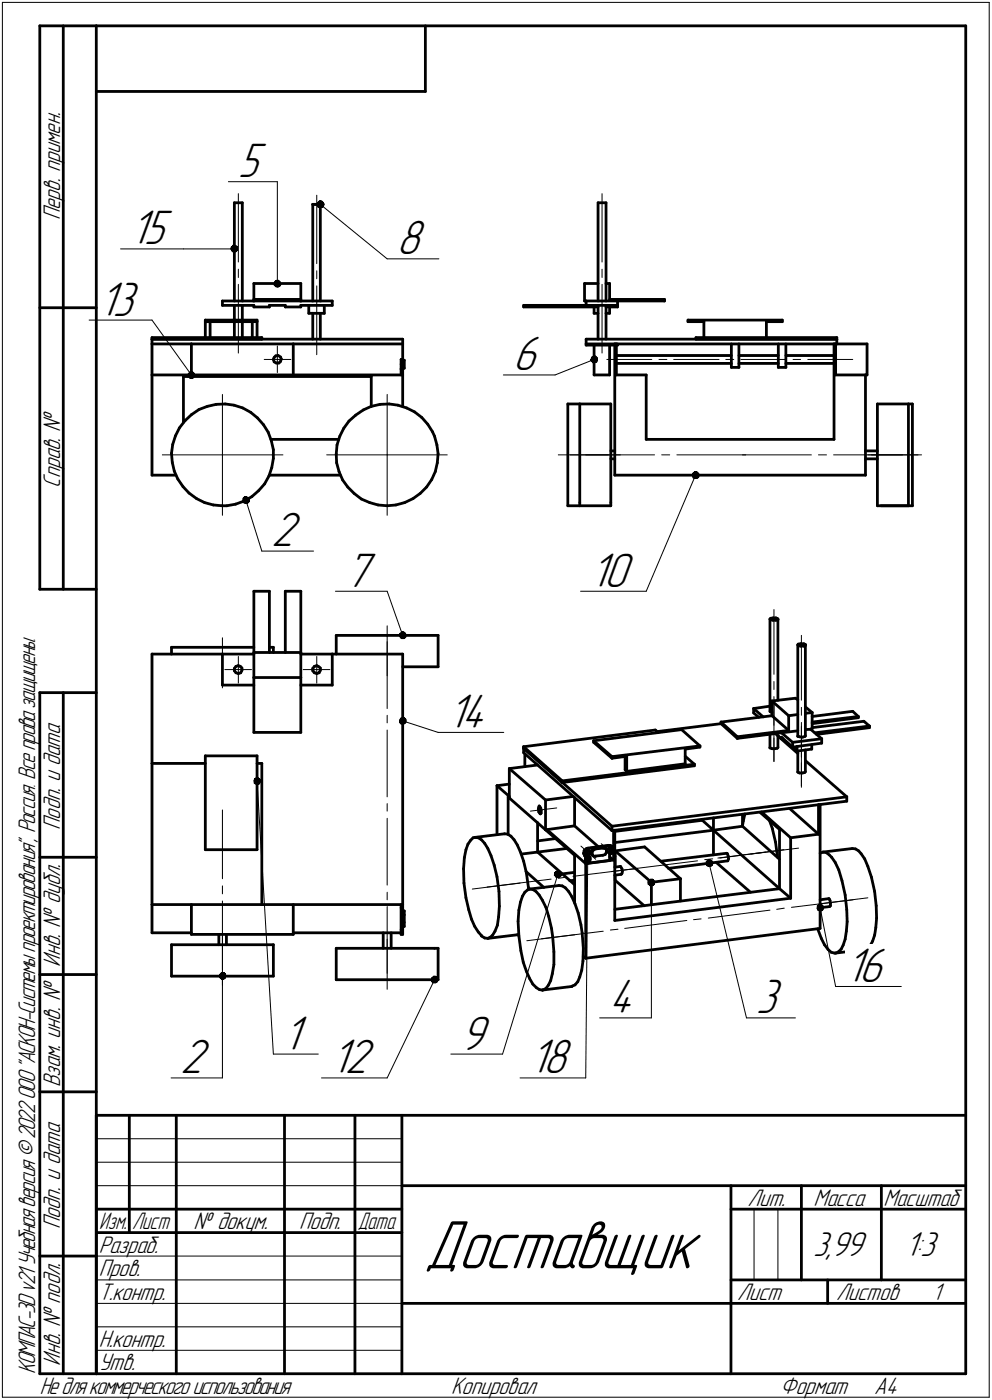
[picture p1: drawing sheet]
<svg xmlns="http://www.w3.org/2000/svg" width="211mm" height="298mm" viewBox="0 0 211 298" stroke-linecap="round" stroke-linejoin="round" font-family="sans-serif">
<defs><g id="words">
<text font-size="15.6" x="90.2" y="270.1">Доставщик</text>
<g font-size="10.9">
<text x="50.6" y="37.7">5</text>
<text x="27.6" y="52">15</text>
<text x="84.4" y="54.2">8</text>
<text x="21" y="67.2">13</text>
<text x="109.1" y="78.9">6</text>
<text x="57.7" y="116.3">2</text>
<text x="73.4" y="124.9">7</text>
<text x="125.5" y="124.9">10</text>
<text x="95.2" y="154.9">14</text>
<text x="179.8" y="209">16</text>
<text x="129.6" y="215.8">4</text>
<text x="160.8" y="215.8">3</text>
<text x="60.2" y="223.5">1</text>
<text x="97.9" y="223.5">9</text>
<text x="38.4" y="228.5">2</text>
<text x="70.4" y="228.5">12</text>
<text x="112.6" y="228.5">18</text>
</g>
<g font-size="7.8">
<text x="173" y="267.5">3,99</text>
<text x="192.6" y="267.5">1:3</text>
</g>
<g font-size="5.4">
<text x="12.8" y="46.9" transform="rotate(-90 12.8 46.9)">Перв. примен.</text>
<text x="12.8" y="103.8" transform="rotate(-90 12.8 103.8)">Справ. №</text>
<text x="12.8" y="176.7" transform="rotate(-90 12.8 176.7)">Подп. и дата</text>
<text x="12.8" y="205.8" transform="rotate(-90 12.8 205.8)">Инв. № дубл.</text>
<text x="12.8" y="231.6" transform="rotate(-90 12.8 231.6)">Взам. инв. №</text>
<text x="159.1" y="256.8">Лит.</text>
<text x="173.1" y="256.8">Масса</text>
<text x="188" y="256.8">Масштаб</text>
<text x="12.8" y="261.7" transform="rotate(-90 12.8 261.7)">Подп. и дата</text>
<text x="41.2" y="261.8">№ докум.</text>
<text x="63.6" y="261.8">Подп.</text>
<text x="21" y="266.8">Разраб.</text>
<text x="21" y="271.8">Пров.</text>
<text x="21" y="276.8">Т.контр.</text>
<text x="156.9" y="276.8">Лист</text>
<text x="177.9" y="276.8">Листов</text>
<text x="198.4" y="276.8">1</text>
<text x="21" y="286.8">Н.контр.</text>
<text x="7.5" y="292.5" transform="rotate(-90 7.5 292.5)">КОМПАС-3Dv21 Учебнаяверсия©2022ООО&quot;АСКОН-Системыпроектирования&quot;, Россия. Всеправазащищены.</text>
<text x="12.8" y="290.8" transform="rotate(-90 12.8 290.8)">Инв. № подл.</text>
<text x="21" y="291.8">Утв.</text>
<text x="8.5" y="296.7">Недлякоммерческогоиспользования</text>
<text x="96" y="296.8">Копировал</text>
<text x="166" y="296.8">Формат</text>
<text x="186" y="296.8">A4</text>
</g>
<g font-size="5.3">
<text x="21.1" y="261.8">Изм.</text>
<text x="28.1" y="261.8">Лист</text>
<text x="76.1" y="261.8">Дата</text>
</g>
</g></defs>
<g fill="none" stroke="#000" stroke-width=".59">
<path d="M8.5 5.5v120zM8.5 5.5h12zM13.5 5.5v120zM20.5 5.5v287zM20.5 5.5h185zM20.5 19.5h70zM90.5 5.5v14zM205.5 5.5v287zM49.9 43.2h1.7zM49.9 43.2v20.9zM51.6 43.2v20.9zM66.5 43.5h1.7z"/>
<path d="M66.5 43.5v20.6zM68.2 43.5v20.6zM127.3 43.2h1.6zM127.3 43.2v20.9zM128.9 43.2v20.9zM8.5 65.5h12zM32.3 72.2h23.4zM32.3 71.9v.3zM32.3 71.9h23.4zM32.3 72.2v1zM32.3 73.2h8.4zM32.3 72.2h53.4z"/>
<path d="M32.3 79.8v21.4zM32.3 79.8h8.4zM32.3 73.2v6.6zM40.7 79.8h21.7zM40.7 73.2h21.7zM40.7 73.2v6.6zM43.7 68.5v3.4zM43.7 68.2v.3zM43.7 68.5h11zM43.7 68.2h11zM44.7 68.5v3.4zM47.3 65h6.7z"/>
<path d="M47.3 64.1h6.7zM47.3 64.1v.9zM49.9 68.5v3.4zM49.9 65v3.2zM51.6 68.5v3.4zM51.6 65v3.2zM53.7 68.5v3.4zM54 65.4h3.3zM54 65v.4zM54 63.8v.3zM54 63.8h10zM54 64.1h10z"/>
<path d="M54 60.4v3.4zM54 60.4h10zM54.7 68.5v3.4zM54.7 68.2v.3zM55.7 71.9v.3zM57.3 65h3.4zM57.3 65v.4zM58.2 76.5l.1 .5zM58.3 77l.5 .3zM58.3 76.1l-.1 .4zM58.7 75.8l.5-.1zM58.7 75.8l-.4 .3z"/>
<path d="M58.8 77.3h.6zM59.2 75.7l.5 .3zM59.7 77l-.3 .3zM59.7 76l.2 .5zM59.9 76.5l-.2 .5zM60.7 65v.4zM60.7 65.4h3.3zM62.4 73.2h23.3zM62.4 79.8h23.3zM62.4 73.2v6.6zM64 64.1h6.7zM64 65h6.7z"/>
<path d="M64 65v.4zM64 63.8v.3zM64 60.4v3.4zM65.7 66.7h3.3zM65.7 65v1.7zM66.5 66.7v5.5zM68.2 66.7v5.5zM69 65v1.7zM70.7 64.1v.9zM85.3 78.6v1.2zM85.3 76.5h.4zM85.3 76.5v1.1z"/>
<path d="M85.3 77.6v1zM85.3 78.6h.4zM85.7 78.6v1.2zM85.7 77.6v1zM85.7 76.5v1.1zM85.7 76.7h.3zM85.7 78.4h.3zM85.7 72.2v1zM85.7 79.8v6.7zM85.7 73.2v3.3zM86 76.7v1.7zM111.4 65.4h15.9z"/>
<path d="M111.4 65h13.3zM111.4 65v.4zM124.4 60.4h2.9zM124.4 60.4v3.7zM124.4 64.1h.3zM124.7 73.2h53.4zM124.7 72.2h53.4zM124.7 72.2v1zM124.7 73.2v.3zM124.7 73.5h6.1zM124.7 64.1v.9zM124.7 64.1h6.7z"/>
<path d="M124.7 65h6.7zM126.4 79.8h3.3zM126.4 73.5v6.3zM126.4 65.4v1.3zM126.4 66.7h.9zM127.3 65v7.2zM128.9 65v7.2zM128.9 66.7h.8zM128.9 65.4h2.5zM128.9 60.4h.8zM129.7 73.5v6.3zM129.7 65.4v1.3z"/>
<path d="M129.7 63.8h11.7zM129.7 60.4v3.4zM130.8 73.2v28zM130.8 73.2h.3zM131.1 73.5h.3zM131.1 77.4h24.5zM131.1 75.7h24.5zM131.1 79.8h6.4zM131.1 73.2v6.6zM131.4 73.2v.3zM131.4 64.1v.9zM131.4 65v.4z"/>
<path d="M131.4 64.1h10zM137.5 79.8v13.8zM141.4 63.8v.3zM146.4 68.2v.3zM146.4 68.5h3.4zM146.4 68.2h20.1zM148.1 71.9v.3zM148.1 72.2h30zM148.1 71.9h30zM149.8 68.5v3.4zM155.6 78.2h1.6zM155.6 73.2v5z"/>
<path d="M157.2 73.2v5zM157.2 77.4h8.4zM157.2 75.7h8.4zM163.1 68.5v3.4zM163.1 68.5h3.4zM165.6 78.2h1.6zM165.6 73.2v5zM166.5 68.2v.3zM167.2 73.2v5zM167.2 77.4h10.3zM167.2 75.7h10.3zM177.5 73.2v20.4z"/>
<path d="M177.5 73.2h.3zM177.8 79.8h6.3zM177.8 73.2v6.6zM178.1 71.9v.3zM178.1 72.2v1zM178.1 73.2h6.4zM184.1 79.8v21.4zM184.1 79.8h.4zM184.5 73.2v6.6zM36.5 96.5l.2 2zM36.7 98.5l.4 1.8zM36.7 94.7l-.2 1.8z"/>
<path d="M37.3 92.8l-.6 1.9zM38.2 91.1l-.9 1.7zM39 80.2v9.7zM39 80.2h40zM39.4 89.6l-1.2 1.5zM39.4 89.6l1.3-1.3zM40.7 88.3l1.6-1.1zM42.3 87.2l1.8-.7zM44.1 86.5l1.9-.4zM46 86.1l1.9-.1zM47.9 86l1.9 .3zM49.8 86.3l1.8 .6z"/>
<path d="M51.6 86.9l1.7 .9zM53.3 87.8l1.5 1.2zM54.8 89l1.2 1.4zM56 90.4l1.1 1.6zM57.1 92l.6 1.9zM57.7 93.6h14.4zM57.7 93.9l.5 1.9zM57.8 99.6l-.6 1.7zM58.2 95.8v1.8zM58.2 97.6l-.4 2zM71.5 96.7l.1 1.9zM71.6 98.6l.5 1.8z"/>
<path d="M71.7 94.7l-.2 2zM72.3 92.9l-.6 1.8zM73.2 91.2l-.9 1.7zM74.3 89.7l-1.1 1.5zM74.3 89.7l1.4-1.3zM75.7 88.4l1.6-1.1zM77.3 87.3l1.7-.8zM79 86.5l1.9-.4zM79 80.2v6.3zM80.9 86.1l1.9-.1zM82.8 86l1.9 .3zM84.7 86.3l1.8 .6z"/>
<path d="M86.5 86.9l1.7 .8zM88.2 87.7l1.5 1.2zM89.7 88.9l1.3 1.4zM91 90.3l1 1.6zM92 91.9l.5 1zM92.5 92.9l.5 1.8zM93 94.7l.2 1.9zM93 98.6l-.4 1.8zM93.2 96.6l-.2 2zM120.8 86h2.6zM120.8 86v21.7zM123.4 86h6.6z"/>
<path d="M123.4 86v21zM130 97.7h.8zM130 96h.8zM130 86v21zM137.5 93.6h40zM184.1 97.7h2.6zM184.1 96h2.6zM186.7 86h6.6zM186.7 86v21.7zM193.3 86h.8zM193.3 86v21.7zM194.1 86v21.7z"/>
<path d="M32.3 101.2h5.1zM37.1 100.3l.7 1.7zM37.8 102l1.1 1.6zM38.9 103.6l1.3 1.4zM40.2 105l1.6 1.2zM41.8 106.2l1.7 .8zM43.5 107l1.9 .5zM45.4 107.5l1.8 .2zM47.2 107.7h1.1zM48.3 107.7l1.8-.3zM50.1 107.4l1.9-.7zM52 106.7l1.6-1z"/>
<path d="M53.6 105.7l1.4-1.2zM56.3 103l-1.3 1.5zM57.2 101.3l-.9 1.7zM57.3 101.2h15.1zM72.1 100.4l.8 1.8zM72.9 102.2l1.1 1.5zM74 103.7l1.4 1.4zM75.4 105.1l1.5 1.2zM76.9 106.3l1.8 .7zM78.7 107l1.7 .5zM80.4 107.5l2 .2zM82.4 107.7l1.8-.2z"/>
<path d="M84.2 107.5l1.9-.5zM86.1 107l1.8-.8zM87.9 106.2l1.5-1.1zM90.8 103.7l-1.4 1.4zM91.9 102.1l-1.1 1.6zM92.6 100.4l-.7 1.7zM120.8 107.7h2.6zM123.4 107.7h6.6zM123.4 107v.7zM130 107v.7zM130.8 101.2h53.3zM186.7 107.7h6.6z"/>
<path d="M187.5 107.7h6.6zM8.5 125.5h12zM32.3 139.3h15zM32.3 139.3v23.3zM36.5 137.8v1.5zM36.5 137.8h17.5zM47.3 139.3h6.7zM47.3 139.3v6.6zM54 125.9h3.3zM54 125.9v13zM54 138.9v5.4zM54 138.9h10z"/>
<path d="M57.3 137.8h.9zM57.3 125.9v13zM58.2 137.8v1.1zM60.7 125.9v13zM60.7 125.9h3.3zM64 139.3h6.7zM64 125.9v13zM64 138.9v5.4zM70.7 139.3h15zM70.7 139.3v6.6zM71.5 135.3v4zM71.5 135.3h10.9z"/>
<path d="M82.4 135.3h10.8zM85.7 139.3v53.3zM93.2 135.3v6.7zM163.8 131.8l.2 .2zM163.8 131.8v19.7zM164 131.7l.5-.1zM164 131.7l-.2 .1zM164 132l.5 .1zM164.5 131.6h.6zM164.5 132.1h.6zM165.1 131.6l.3 .1zM165.1 132.1l.4-.2z"/>
<path d="M165.4 131.7l.1 .1zM165.5 131.9h.1M165.5 131.8v17.3zM169.8 137.3l.1 .2zM169.8 137.3v19.4zM169.8 137.2l.5-.1zM169.8 137.2v.1zM169.9 137.5l.4 .1zM170.3 137.1h.7zM170.3 137.6h.7zM171 137.1l.4 .1zM171 137.6l.4-.2z"/>
<path d="M171.4 137.4h.1M171.4 137.3h.1M171.4 137.3v19.4zM8.5 147.5v145zM8.5 147.5h12zM13.5 147.5v145zM47.3 145.9h6.7zM49.9 142.3v.5zM49.9 142.8l.3 .5zM50.2 141.9l.5-.2zM50.2 141.9l-.3 .4zM50.2 143.3l.5 .1z"/>
<path d="M50.7 143.4l.5-.1zM50.7 141.7l.4 .2zM51.1 141.9l.4 .3zM51.5 142.7l-.3 .6zM51.5 142.2v.5zM54 156h10zM54 144.3v11.7zM54 144.3h10zM64 145.9h6.7zM64 144.3v11.7zM66.5 142.3v.5zM66.5 142.8l.4 .5z"/>
<path d="M66.9 141.9l.5-.2zM66.9 141.9l-.4 .4zM66.9 143.3l.5 .1zM67.4 143.4l.5-.1zM67.4 141.7l.3 .2zM67.7 141.9l.5 .3zM68.2 142.7l-.3 .6zM68.2 142.2v.5zM85.7 142h7.5zM111.4 159.3l8.2 7.3zM111.4 159v.3zM111.4 159l28-3.6z"/>
<path d="M111.4 159l8.2 7.3zM111.4 159.3v1zM111.4 159.3l18.8 16.6zM126.3 157.7v.4zM126.3 158.1l3.9 3.4zM126.3 157.7l3.9 3.4zM126.3 157.7l18.7-2.3zM139.4 155.4l.6 .6zM139.8 155.8l13.6-1.7zM145 155.4l3.9 3.4zM145.8 159.5v3.1zM145.8 159.5l3.1-.4z"/>
<path d="M148.9 158.8v.3zM153.4 153.8v.3zM153.4 153.8l3.5 3.1zM153.4 154.1l3.5 3.1zM153.4 153.8l10.9-1.4zM156.9 156.9l10.9-1.4zM156.9 156.9v.3zM156.9 157.2l9.4-1.2zM160.4 151.8l1.1 .9zM160.4 150.9l3.4-.5zM160.4 150.9l2 1.8zM160.4 150.9v.9z"/>
<path d="M163.8 156.4v2.8zM163.8 159.3l.5 .1zM163.8 159.3h.1M163.8 151.5l.1 .1zM163.9 151.6l.4 .1zM164.3 159.4h.5zM164.3 149.3v3.1zM164.3 149.3l4.9-.6zM164.3 152.4l3.5 3.1zM164.3 149.3l3.5 3.1zM164.8 159.4l.6-.1zM165.1 156.2h.1"/>
<path d="M165.1 156.3l1.2 1zM165.5 156.6v2.6zM165.5 156.7l4.3 3.7zM165.5 159.2l-.1 .1zM166.3 156l2.4 2.1zM166.3 157l2.4 2.1zM166.3 157v.3zM166.3 157.3l.2-.1zM166.3 156l3.5-.4zM167.8 152.4v3.1zM167.8 152.4l2-.3zM168.7 158.1l6.1-.8z"/>
<path d="M168.7 158.1v1zM168.7 159.1l6.1-.9zM168.7 159.1l.9 .8zM169.2 148.7l.6 .3zM169.6 158.9v1zM169.6 159.9l3.1-.4zM169.8 156.8l.3 .1zM169.8 156.7h.1M169.8 159.9v4.4zM170.1 156.9l.7 .1zM170.8 157l.5-.2zM171.3 156.8l.1-.1z"/>
<path d="M171.4 155.4l1.1-.1zM171.4 151.9l1.4-.2zM171.4 150.5l1.4 1.2zM171.4 159.7v4.6zM172.5 155.3l2.3 2zM172.5 155.3l.3-.1zM172.7 158.6v.9zM172.8 154.9l11-1.3zM172.8 154.1l9.8-1.3zM172.8 153.8l9.8-1.2zM172.8 152.6l8.6-1.1zM172.8 151.7v3.5z"/>
<path d="M173.4 156l11.6-1.4zM173.7 156.4l11.3-1.5zM174.8 157.3v.9zM181.4 151.5l1.2 1.1zM182.6 152.6v.2zM183.8 153.6l1.2 1zM185 154.6v.3zM32.3 162.6h11.4zM32.3 162.6v30zM43.7 161h11zM43.7 161v19.9zM54.7 162.6h1z"/>
<path d="M54.7 161v19.9zM55.7 162.6v30zM99.6 179.7l-.5 1.2zM100.2 178.9l-.6 .8zM100.7 178.4l-.5 .5zM100.7 178.4l.4-.1zM101.1 178.3l6.3-.8zM101.1 178.3l.7 .1zM101.8 178.4l.6 .4zM102.4 178.8l.7 .8zM103.1 179.6l.7 1.1zM105.7 167.3v10.4z"/>
<path d="M105.7 167.3l2.7-.3zM105.7 167.3l2.7 2.3zM107.4 177.5l.6 .1zM108 177.6l.7 .5zM108.1 169.7v7.9zM108.1 169.7l.3 .2zM108.4 163.7l6-.8zM108.4 169.9l7.7 6.8zM108.4 163.7l7.7 6.6zM108.4 163.7v6.2zM108.7 178.1l.7 .7zM109.4 178.8l.7 1.1z"/>
<path d="M110.1 179.9l.6 1.5zM111.4 160.3l18.8 16.6zM111.7 160.5v2.7zM114.4 175.2v6.2zM114.4 179.1l3.8-.5zM114.6 172.2v.7zM114.6 172.9l.3 .3zM114.6 171.9v.3zM114.7 171.6l.1 .1zM114.7 171.6l-.1 .3zM114.8 171.7l.3 .3zM114.9 173.2l.1 .1z"/>
<path d="M115 173.3l.1-.2zM115.1 172v.6zM115.1 172.6v.5zM116.1 176.7l6.2 5.4zM116.1 170.3v6.4zM116.1 176.7l6.2-.8zM116.1 170.3l5.9-.7zM116.3 176.6l8.3 7.3zM119.6 166.3v.3zM119.6 166.3l28.1-3.6zM119.6 166.6l28.1-3.5zM122.3 175.9l5 4.4z"/>
<path d="M122.3 169.8v6.1zM130.2 161.1v.4zM130.2 161.1l18.7-2.3zM130.2 161.5l3.1-.5zM130.2 175.9v1zM130.2 176.9l50-6.3zM130.2 175.9l50-6.2zM130.6 176.9v6.2zM130.6 176.9l.2-.1zM130.8 176.8v19.2zM130.8 179.4l21-2.6zM130.8 177l18.6-2.3z"/>
<path d="M133 163.9l.3 .4zM133 161.1v2.8zM133.3 164.3l12.5-1.7zM133.3 161v3.3zM145.8 161l1.9 1.7zM147.7 162.7v.4zM149.4 174.5v.2zM149.4 174.7l2.4 2.1zM151.8 174.2v2.6zM151.8 176.8v5.2zM151.8 176.8l14.1 12.4zM151.8 176.8l6.2-.9z"/>
<path d="M158 173.4v2.5zM158 175.9l7.9 7.1zM158.2 174.8l-.2 1zM158.5 173.3l-.3 1.5zM161.7 173l4.2 3.6zM162.1 172.9l6.1 5.5zM163.7 174.8l.6 1.6zM164.3 176.4l.7 2.9zM165 179.3l.4 3.2zM165.9 176.6v12.6zM168 172.1l6.2 5.5zM168.2 178.4v12.9z"/>
<path d="M168.2 178.4l6-.8zM169.8 164.4l.3 .2zM169.8 164.4h.1M170.1 164.6h.7zM170.8 164.6l.4-.1zM171.4 162l8.8 7.7zM171.4 164.3l-.2 .2zM174.2 171.4v6.2zM174.2 171.4h.3zM174.5 171.4v26.3zM180.2 169.7v.9zM8.5 182.5h12z"/>
<path d="M32.3 192.6h23.4zM32.3 192.6v6zM32.3 198.6h8.4zM40.7 192.6v6.4zM40.7 199h21.7zM43.7 180.9h11zM46.6 199v2.2zM48.2 199v2.2zM55.7 192.6h30zM62.4 198.6h22.9zM62.4 192.6v6.4zM81.5 198.6v3.3z"/>
<path d="M83.2 198.6v3.3zM85.3 193.3v4.7zM85.3 199h.4zM85.3 192.6v.7zM85.3 198v1zM85.7 193.3v4.7zM85.7 192.6v.7zM85.7 198v1zM85.7 194h.3zM85.7 197.3h.3zM86 194.8v1.6zM86 196.4v.9z"/>
<path d="M86 194v.8zM98.6 185l.1 3zM98.7 188l.4 3.2zM98.8 182.6l-.2 2.4zM99.1 191.2l.6 2.5zM99.1 180.9l-.3 1.7zM99.7 193.7l.6 2zM100.3 195.7l.7 1.6zM101 197.3l.8 1.2zM101.8 198.5l.6 .7zM102.4 199.3l.7 .4zM102.4 199.3h.1"/>
<path d="M103.1 199.7l.7 .1zM103.8 199.8l6.3-.7zM103.8 180.7l.7 1.5zM103.8 199.8l.4-.2zM104.2 199.6l.6-.5zM104.5 182.2l.7 2zM105.2 184.2l.5 2.5zM105.3 198.3l-.5 .8zM105.7 186.7l.5 3.1zM105.8 197l-.5 1.3zM106.1 195.2l-.3 1.8zM106.2 189.8l.1 3.2z"/>
<path d="M106.3 193l-.2 2.2zM110.1 199.1l.2-.1zM110.2 196.2l.2 3.1zM110.4 199.3l.4 3.1zM110.4 193.8l-.2 2.4zM110.7 192.1l-.3 1.7zM110.7 181.4l.7 2zM110.9 181.9l3.5-.5zM111.2 190.8l-.5 1.3zM111.4 183.4l.6 2.5zM111.7 190l-.5 .8zM111.7 190l.6-.5z"/>
<path d="M111.9 185.6l3.8 3.4zM112 185.9l.4 3.1zM112.3 189.5l.4-.2zM112.4 189v.4zM112.7 189.3l6.3-.7zM112.7 189.3l.7 .1zM113.4 189.4l.6 .4zM114 189.8l.7 .8zM114.4 181.4l6.2-.7zM114.4 181.4l7.9 7zM114.7 190.6l.7 1.1zM115.4 191.7l.8 1.5z"/>
<path d="M116.2 193.2l.6 2zM116.8 195.2l.5 2.5zM117.3 197.7l.3 1.8zM117.6 199.5l.3 3.2zM119 188.6h.6zM119.5 186.1l2.8-.3zM119.6 188.6l.7 .5zM120.3 189.1l.7 .7zM121 189.8l.7 1.1zM121.2 187.5h1.1zM121.7 190.9l.6 1.5zM122.3 182.1v10.1z"/>
<path d="M122.3 192.4l.7 2zM123 194.4l.6 2.5zM123.6 196.9l.3 1.7zM123.9 198.6l.2 3.3zM124.2 181.8l.3 .5zM124.2 181.6v.2zM124.3 181.8h.1M124.3 181.8l.2 .5zM124.3 181.1l-.1 .5zM124.3 181.1l.5-.4zM124.4 181.4l-.1 .3zM124.5 182.3v.1z"/>
<path d="M124.5 182.4l.6 .1zM124.6 183.9v20.1zM124.6 183.9l6-.8zM124.7 180.9l.5-.2zM124.7 180.9l-.3 .5zM124.7 181.7l.2 .2zM124.8 180.7l.3-.1zM124.8 181.9h.4zM124.9 181.4l.3-.3zM124.9 181.4l-.2 .3zM124.9 181.9l.3 .2zM125 182.5v1.2z"/>
<path d="M125 183.7l.1 .1zM125.1 182.5v1.3zM125.1 183.8l4.6-.6zM125.1 180.6l4.4-.6zM125.2 180.7l4.4-.6zM125.2 181.1l.4 .2zM125.2 182.1l.4-.2zM125.2 181.9l.3-.2zM125.5 181.2l.1 .2zM125.6 181.3l.1 .2zM125.6 181.4l-.1 .3zM125.7 181.5l-.1 .4z"/>
<path d="M125.8 181.6l.3 .4zM126 181.1l-.2 .5zM126 181.1l.3-.3zM126 181.4v.5zM126 181.9l.2 .3zM126.1 182l.1 .2zM126.2 182.2l.5 .2zM126.2 181l.5-.2zM126.2 181l-.2 .4zM126.3 180.8l.4-.1zM126.7 180.7l1.5-.3zM126.7 182.4v-.1z"/>
<path d="M126.7 180.8l1.6-.2zM126.7 182.3l1.6-.2zM128.2 180.4l.5 .2zM128.3 182.1l.5-.2zM128.3 180.6h.1zM128.4 180.6l.5 .1zM128.7 180.6h.1M128.8 180.6l.1 .1zM128.9 180.7l.1 .2zM129 181.4l-.2 .5zM129 180.9v.5zM129.1 181.1l.2 .3z"/>
<path d="M129.2 181.4h.3zM129.3 180.8l.3-.2zM129.3 180.8l-.2 .3zM129.3 181.4l.3 .1zM129.5 180l.5 .1zM129.5 181.4l.4-.2zM129.6 180.1h.2zM129.6 180.6l.3 .1zM129.6 181.5l.3-.1zM129.7 181.9v1.3zM129.7 181.9l.5-.2zM129.7 182.5l.9 .6z"/>
<path d="M129.8 180.1l.4 .2zM129.9 180.7l.1 .3zM129.9 180.7l.1 .2zM130 180.1l.1 .1zM130 180.9l-.1 .3zM130 181l-.1 .4zM130.1 180.2l.1 .1zM130.2 180.3l.2 .1zM130.4 180.4l.2 .5zM130.5 181.2l-.3 .5zM130.6 180.9l-.1 .3zM130.8 196l37.4-4.7z"/>
<path d="M130.8 193.6l35.1-4.4zM130.8 184.7l1.2-.2zM130.8 186.4l1.4-.2zM130.9 186.4v1.1zM130.9 181.2v3.5zM130.9 181.2l7.7 6.7zM130.9 181.2l6.3-.9zM130.9 187.5l6.2 5.4zM132 184.5l.1 .1zM132.1 184.6l.2 .4zM132.2 186.2l.1-.2zM132.3 185l.1 .6z"/>
<path d="M132.4 185.6l-.1 .4zM137.2 180.3l7.6 6.8zM138.6 187.9l6.2-.8zM138.6 187.9v4.7zM140.6 183.4l14-1.7zM142.2 184.9l12.7-1.6zM144.8 187.1v4.8zM152.4 183.6l7.3 6.4zM154.6 181.7l.2 .1zM154.8 181.8l.1 .5zM154.9 182.3l.1 .6zM155 182.9l-.1 .4z"/>
<path d="M165.9 189.2l2.3 2.1zM174 197.8l.8 2zM174.5 181.7l.6-.3zM174.5 193.3l2-.3zM174.5 191.6l1.9-.3zM174.8 199.8l.6 1.4zM175.1 181.4l6.3-.7zM175.1 181.4l.7 .1zM175.8 181.5l.6 .5zM176.4 191.3v.1zM176.4 182l.6 .5zM176.4 191.4l.2 .4z"/>
<path d="M176.5 193l.2-.1zM176.6 191.8l.1 .6zM176.7 192.4v.5zM177 182.5l.7 1.1zM177.7 183.6l.8 1.7zM178.5 185.3l.7 2.2zM179.2 187.5l.6 3.1zM179.8 200l-.4 1.3zM179.8 190.6l.4 3.1zM180.1 198.3l-.3 1.7zM180.2 193.7l.1 2.6zM180.3 196.3l-.2 2z"/>
<path d="M181.4 180.7l.6 .1zM182 180.8l.7 .4zM182.7 181.2l.5 .6zM183.2 181.8l.8 1.1zM184 182.9l.7 1.6zM184.7 184.5l.7 2.3zM185.4 186.8l.7 3zM186.1 199.1l-.4 1.3zM186.1 189.8l.3 3.1zM186.4 197.5l-.3 1.6zM186.4 192.9l.1 2.6zM186.5 195.5l-.1 2z"/>
<path d="M8.5 207.5h12zM36.5 201.2v6.7zM36.5 201.2h21.7zM36.5 207.9h21.7zM58.2 201.2v6.7zM71.5 201.9v6.7zM71.5 201.9h21zM71.5 208.6h21zM92.5 201.9h.7zM92.5 208.6h.7zM93.2 201.9v6.7zM110.8 202.4l.5 2.5z"/>
<path d="M111.3 204.9l.7 1.9zM112 206.8l.7 1.6zM112.7 208.4l.7 1.1zM113.4 209.5l.7 .8zM114.1 210.3l.7 .4zM114.8 210.7l.6 .1zM115.4 210.8l6.3-.7zM115.5 210.8h.1M115.5 210.8l.7-.3zM116.7 209.8l-.5 .7zM117.2 208.8l-.5 1zM117.5 207.3l-.3 1.5z"/>
<path d="M117.9 202.7v2.7zM117.9 205.4l-.4 1.9zM121.8 210l.5-.3zM121.8 210l-.1 .1zM122.9 209l-.6 .7zM123.4 208l-.5 1zM123.8 206.6l-.4 1.4zM124 204.6l-.2 2zM124.1 201.9l-.1 2.7zM124.1 203.6l.5 .4zM124.6 204l49.9-6.3zM175.4 201.2l.8 1z"/>
<path d="M176.2 202.2l.7 .6zM176.9 202.8l.6 .1zM177.5 202.9h.3zM177.8 202.9l6.3-.7zM177.8 202.9l.6-.2zM178.4 202.7l.6-.6zM179.4 201.3l-.4 .8zM184.1 202.2l.6-.3zM185.2 201.3l-.5 .6zM185.7 200.4l-.5 .9zM8.5 232.5h12zM20.5 237.5h185z"/>
<path d="M20.5 237.5v55zM27.5 237.5v25zM37.5 237.5v55zM60.5 237.5v55zM75.5 237.5v55zM85.5 237.5v55zM20.5 257.5h65zM85.5 252.5h120zM155.5 252.5v40zM155.5 257.5h15zM170.5 252.5v20zM170.5 257.5h35z"/>
<path d="M187.5 252.5v20zM8.5 267.5h12zM20.5 262.5h65zM85.5 277.5h70zM155.5 277.5h50zM155.5 272.5h50zM176.1 272.5v5zM8.5 292.5h12zM20.5 292.5h185z"/>
</g>
<g fill="none" stroke="#000" stroke-width=".21">
<path d="M.5 .5v297zM.5 .5h210zM210.5 .5v297zM48.6 38.7h10.4zM59 38.7v21.7zM25.7 53h13.3zM39 53h10.9zM50.7 57.3v1.8zM50.7 41.2v14.6zM66.6 43.5v20.6zM67.4 57.7v1.7zM67.4 41.6v14.5z"/>
<path d="M68.1 43.5v20.6zM68.2 43.5l14.2 11.6zM82.4 55.1h11zM128.1 57.3v1.8zM128.1 41.2v14.6zM19 68.2h13.3zM32.3 68.2l8.4 11.6zM50.7 60.5v14.7zM56.2 76.5h2.8zM59 76.5h2.9zM59 76.5v2.8zM59 73.7v2.8z"/>
<path d="M66.6 66.7v5.5zM67.4 60.9v14.6zM68.1 66.7v5.5zM107.1 79.8h11zM118.1 79.8l8.3-3.3zM128.1 60.5v14.7zM129.1 76.5h9.6zM131.1 75.9h24.5zM131.1 77.2h24.5zM140.2 76.5h1.7zM143.3 76.5h9.7zM154.4 76.5h1.7z"/>
<path d="M157.2 75.9h8.4zM157.2 77.2h8.4zM157.6 76.5h9.6zM167.2 75.9h10.3zM167.2 77.2h10.3zM168.7 76.5h1.6zM171.9 76.5h9.5zM34.5 96.9h12.8zM47.3 96.9h12.9zM47.3 96.9v12.8zM47.3 84v12.9zM69.5 96.9h12.9z"/>
<path d="M82.4 96.9h12.8zM82.4 96.9v12.8zM82.4 84v12.9zM118.8 96.9h10.7zM121.3 96.9h10.7zM124.6 96.9h14.7zM140.8 96.9h1.7zM144 96.9h14.7zM158 96.9h14.6zM174.2 96.9h1.7zM177.4 96.9h14.6zM184.7 96.9h10.6z"/>
<path d="M185.4 96.9h10.7zM52.3 106.5l3.4 10.8zM55.7 117.3h11zM148 101.2l-10.5 24.7zM47.3 135.8v10.7zM50.7 139.8v2.8zM67.4 139.8v2.8zM71.4 125.9h11zM82.4 133.3v10.6zM82.4 136.7v14.2zM82.4 125.9l3.3 9.4zM123.5 125.9h14z"/>
<path d="M164.7 129.8v13.8zM170.5 135.3v13.8zM47.8 142.6h2.9zM50.7 142.6h2.8zM50.7 142.6v2.9zM64.5 142.6h2.9zM66.7 142.2l.4-.3zM66.7 142.2v.5zM66.7 142.7l.3 .4zM67 143.1l.4 .2zM67.1 141.9h.5zM67.4 143.3l.4-.2z"/>
<path d="M67.4 142.6h2.8zM67.4 142.6v2.9zM68 142.8l-.2 .3zM82.4 152.3v1.6zM82.4 155.4v14.3zM85.7 153.5l7.5 2.5zM93.2 156h14zM164.7 148.3v13.8zM164.7 145.1v1.7zM164.7 157.1v5zM164.7 149.5v4.9zM170.5 154.7v6.5z"/>
<path d="M170.5 153.8v13.8zM170.5 150.6v1.7zM47.3 172.5v14.6zM54.7 166.3l3.5 58.2zM82.4 171.1v1.6zM82.4 174.2v14.3zM112.9 172.7l5.5-.7zM127.9 179.7l3.2 2.7zM170.5 162.4v4.9zM47.3 199.1v10.7zM47.3 191.9v14.6zM47.3 188.6v1.7z"/>
<path d="M82.4 200v10.7zM82.4 190v1.6zM82.4 193v14.3zM100.5 189.3l10.2-1.3zM103.6 188.9l13.7-1.7zM115.2 199.9l13.2-1.6zM118.7 186.2l-11.8 38.3zM118.8 187l1.7-.2zM121.9 186.6l13.7-1.7zM123.6 180.2l3.1 2.8zM125.1 182.9l-.5 46.6zM129.9 198l1.6-.1z"/>
<path d="M130.1 185.6l5.5-.7zM132.9 197.7l13.2-1.7zM134.8 185l13.6-1.7zM138.6 187.9v28.8zM147.6 195.8l1.6-.1zM149.9 183l1.7-.1zM150.7 195.5l13.1-1.7zM150.9 183.8l7.9 32.9zM152.7 182.7l10.2-1.3zM153.2 182.7l13.6-1.8zM159.8 181.9l10.1-1.3zM165.3 193.6l1.6-.2z"/>
<path d="M168.4 193.2l13.1-1.6zM174.5 192.4l10.2-1.2zM174.5 193.3l3.3 16.8zM47.3 207.9v21.6zM92.5 208.6l-10.1 20.9zM112.1 200.3l10.2-1.2zM127.6 216.7h11zM158.8 216.7h10.4zM177.8 210.1h14zM36.4 229.5h10.9zM58.2 224.5h9.5zM68.4 229.5h14z"/>
<path d="M95.9 224.5h11zM110.7 229.5h13.9zM20.5 247.5h65zM20.5 252.5h65zM20.5 242.5h65zM160.4 257.5v15zM165.5 257.5v15zM20.5 267.5h65zM20.5 272.5h65zM20.5 277.5h65zM.5 297.5h210zM20.5 282.5h65z"/>
<path d="M20.5 287.5h65z"/>
</g>
<g fill="#fff" stroke="#fff" stroke-width=".21">
<path d="M57.7 108.5h7zM57.7 108.5h7zM57.7 108.6h7zM57.7 108.7h7zM57.7 108.8h7zM57.7 108.9h7zM57.7 109h7zM57.7 109.1h7zM57.7 109.1h7zM57.7 109.2h7zM57.7 109.3h7zM57.7 109.4h7zM57.7 109.5h7zM57.7 109.6h7zM57.7 109.6h7zM57.7 109.7h7zM57.7 109.8h7zM57.7 109.9h7zM57.7 110h7zM57.7 110.1h7zM57.7 110.2h7zM57.7 110.2h7zM57.7 110.3h7zM57.7 110.4h7zM57.7 110.5h7zM57.7 110.6h7zM57.7 110.7h7zM57.7 110.7h7zM57.7 110.8h7zM57.7 110.9h7zM57.7 111h7zM57.7 111.1h7zM57.7 111.2h7zM57.7 111.3h7zM57.7 111.3h7zM57.7 111.4h7zM57.7 111.5h7zM57.7 111.6h7zM57.7 111.7h7zM57.7 111.8h7zM57.7 111.8h7zM57.7 111.9h7zM57.7 112h7zM57.7 112.1h7zM57.7 112.2h7zM57.7 112.3h7zM57.7 112.4h7zM57.7 112.4h7zM57.7 112.5h7zM57.7 112.6h7zM57.7 112.7h7zM57.7 112.8h7zM57.7 112.9h7zM57.7 112.9h7zM57.7 113h7zM57.7 113.1h7zM57.7 113.2h7zM57.7 113.3h7zM57.7 113.4h7zM57.7 113.5h7zM57.7 113.5h7zM57.7 113.6h7zM57.7 113.7h7zM57.7 113.8h7zM57.7 113.9h7zM57.7 114h7zM57.7 114h7zM57.7 114.1h7zM57.7 114.2h7zM57.7 114.3h7zM57.7 114.4h7zM57.7 114.5h7zM57.7 114.6h7zM57.7 114.6h7zM57.7 114.7h7zM57.7 114.8h7zM57.7 114.9h7zM57.7 115h7zM57.7 115.1h7zM57.7 115.1h7zM57.7 115.2h7zM57.7 115.3h7zM57.7 115.4h7zM57.7 115.5h7zM57.7 115.6h7zM57.7 115.7h7zM57.7 115.7h7zM57.7 115.8h7zM57.7 115.9h7zM57.7 116h7zM57.7 116.1h7zM57.7 116.2h7zM57.7 116.2h7zM57.7 116.3h7zM57.7 116.4h7zM57.7 116.5h7zM57.7 116.6h7zM57.7 116.7h7zM57.7 116.8h7zM57.7 116.8h7zM57.7 116.9h7zM57.7 117h7zM57.7 117.1h7zM57.7 117.2h7zM57.7 117.3h7zM57.7 117.3h7zM57.7 117.4h7zM57.7 117.5h7zM57.7 117.6h7zM57.7 117.7h7zM57.7 117.8h7zM57.7 117.9h7zM57.7 117.9h7zM57.7 118h7zM57.7 118.1h7zM57.7 118.2h7zM57.7 118.3h7zM57.7 118.4h7z"/>
<path d="M84.3 46.3h7.1zM84.3 46.4h7.1zM84.3 46.5h7.1zM84.3 46.6h7.1zM84.3 46.7h7.1zM84.3 46.7h7.1zM84.3 46.8h7.1zM84.3 46.9h7.1zM84.3 47h7.1zM84.3 47.1h7.1zM84.3 47.2h7.1zM84.3 47.2h7.1zM84.3 47.3h7.1zM84.3 47.4h7.1zM84.3 47.5h7.1zM84.3 47.6h7.1zM84.3 47.7h7.1zM84.3 47.8h7.1zM84.3 47.8h7.1zM84.3 47.9h7.1zM84.3 48h7.1zM84.3 48.1h7.1zM84.3 48.2h7.1zM84.3 48.3h7.1zM84.3 48.3h7.1zM84.3 48.4h7.1zM84.3 48.5h7.1zM84.3 48.6h7.1zM84.3 48.7h7.1zM84.3 48.8h7.1zM84.3 48.9h7.1zM84.3 48.9h7.1zM84.3 49h7.1zM84.3 49.1h7.1zM84.3 49.2h7.1zM84.3 49.3h7.1zM84.3 49.4h7.1zM84.3 49.4h7.1zM84.3 49.5h7.1zM84.3 49.6h7.1zM84.3 49.7h7.1zM84.3 49.8h7.1zM84.3 49.9h7.1zM84.3 50h7.1zM84.3 50h7.1zM84.3 50.1h7.1zM84.3 50.2h7.1zM84.3 50.3h7.1zM84.3 50.4h7.1zM84.3 50.5h7.1zM84.3 50.5h7.1zM84.3 50.6h7.1zM84.3 50.7h7.1zM84.3 50.8h7.1zM84.3 50.9h7.1zM84.3 51h7.1zM84.3 51.1h7.1zM84.3 51.1h7.1zM84.3 51.2h7.1zM84.3 51.3h7.1zM84.3 51.4h7.1zM84.3 51.5h7.1zM84.3 51.6h7.1zM84.3 51.6h7.1zM84.3 51.7h7.1zM84.3 51.8h7.1zM84.3 51.9h7.1zM84.3 52h7.1zM84.3 52.1h7.1zM84.3 52.2h7.1zM84.3 52.2h7.1zM84.3 52.3h7.1zM84.3 52.4h7.1zM84.3 52.5h7.1zM84.3 52.6h7.1zM84.3 52.7h7.1zM84.3 52.7h7.1zM84.3 52.8h7.1zM84.3 52.9h7.1zM84.3 53h7.1zM84.3 53.1h7.1zM84.3 53.2h7.1zM84.3 53.3h7.1zM84.3 53.3h7.1zM84.3 53.4h7.1zM84.3 53.5h7.1zM84.3 53.6h7.1zM84.3 53.7h7.1zM84.3 53.8h7.1zM84.3 53.8h7.1zM84.3 53.9h7.1zM84.3 54h7.1zM84.3 54.1h7.1zM84.3 54.2h7.1zM84.3 54.3h7.1zM84.3 54.4h7.1zM84.3 54.4h7.1zM84.3 54.5h7.1zM84.3 54.6h7.1zM84.3 54.7h7.1zM84.3 54.8h7.1zM84.3 54.9h7.1zM84.3 54.9h7.1zM84.3 55h7.1zM84.3 55.1h7.1zM84.3 55.2h7.1zM84.3 55.3h7.1zM84.3 55.4h7.1zM84.3 55.5h7.1zM84.3 55.5h7.1zM84.3 55.6h7.1zM84.3 55.7h7.1zM84.3 55.8h7.1zM84.3 55.9h7.1zM84.3 56h7.1zM84.3 56h7.1zM84.3 56.1h7.1zM84.3 56.2h7.1z"/>
<path d="M27.6 44.1h9.4zM27.6 44.2h9.4zM27.6 44.3h9.4zM27.6 44.4h9.4zM27.6 44.4h9.4zM27.6 44.5h9.4zM27.6 44.6h9.4zM27.6 44.7h9.4zM27.6 44.8h9.4zM27.6 44.9h9.4zM27.6 45h9.4zM27.6 45h9.4zM27.6 45.1h9.4zM27.6 45.2h9.4zM27.6 45.3h9.4zM27.6 45.4h9.4zM27.6 45.5h9.4zM27.6 45.6h9.4zM27.6 45.6h9.4zM27.6 45.7h9.4zM27.6 45.8h9.4zM27.6 45.9h9.4zM27.6 46h9.4zM27.6 46.1h9.4zM27.6 46.1h9.4zM27.6 46.2h9.4zM27.6 46.3h9.4zM27.6 46.4h9.4zM27.6 46.5h9.4zM27.6 46.6h9.4zM27.6 46.7h9.4zM27.6 46.7h9.4zM27.6 46.8h9.4zM27.6 46.9h9.4zM27.6 47h9.4zM27.6 47.1h9.4zM27.6 47.2h9.4zM27.6 47.2h9.4zM27.6 47.3h9.4zM27.6 47.4h9.4zM27.6 47.5h9.4zM27.6 47.6h9.4zM27.6 47.7h9.4zM27.6 47.8h9.4zM27.6 47.8h9.4zM27.6 47.9h9.4zM27.6 48h9.4zM27.6 48.1h9.4zM27.6 48.2h9.4zM27.6 48.3h9.4zM27.6 48.3h9.4zM27.6 48.4h9.4zM27.6 48.5h9.4zM27.6 48.6h9.4zM27.6 48.7h9.4zM27.6 48.8h9.4zM27.6 48.9h9.4zM27.6 48.9h9.4zM27.6 49h9.4zM27.6 49.1h9.4zM27.6 49.2h9.4zM27.6 49.3h9.4zM27.6 49.4h9.4zM27.6 49.4h9.4zM27.6 49.5h9.4zM27.6 49.6h9.4zM27.6 49.7h9.4zM27.6 49.8h9.4zM27.6 49.9h9.4zM27.6 50h9.4zM27.6 50h9.4zM27.6 50.1h9.4zM27.6 50.2h9.4zM27.6 50.3h9.4zM27.6 50.4h9.4zM27.6 50.5h9.4zM27.6 50.5h9.4zM27.6 50.6h9.4zM27.6 50.7h9.4zM27.6 50.8h9.4zM27.6 50.9h9.4zM27.6 51h9.4zM27.6 51.1h9.4zM27.6 51.1h9.4zM27.6 51.2h9.4zM27.6 51.3h9.4zM27.6 51.4h9.4zM27.6 51.5h9.4zM27.6 51.6h9.4zM27.6 51.6h9.4zM27.6 51.7h9.4zM27.6 51.8h9.4zM27.6 51.9h9.4zM27.6 52h9.4zM27.6 52.1h9.4zM27.6 52.2h9.4zM27.6 52.2h9.4zM27.6 52.3h9.4zM27.6 52.4h9.4zM27.6 52.5h9.4zM27.6 52.6h9.4zM27.6 52.7h9.4zM27.6 52.7h9.4zM27.6 52.8h9.4zM27.6 52.9h9.4zM27.6 53h9.4zM27.6 53.1h9.4zM27.6 53.2h9.4zM27.6 53.3h9.4zM27.6 53.3h9.4zM27.6 53.4h9.4zM27.6 53.5h9.4zM27.6 53.6h9.4zM27.6 53.7h9.4zM27.6 53.8h9.4zM27.6 53.8h9.4zM27.6 53.9h9.4zM27.6 54h9.4z"/>
<path d="M50.6 29.9h6.5zM50.6 30h6.5zM50.6 30.1h6.5zM50.6 30.1h6.5zM50.6 30.2h6.5zM50.6 30.3h6.5zM50.6 30.4h6.5zM50.6 30.5h6.5zM50.6 30.6h6.5zM50.6 30.6h6.5zM50.6 30.7h6.5zM50.6 30.8h6.5zM50.6 30.9h6.5zM50.6 31h6.5zM50.6 31.1h6.5zM50.6 31.2h6.5zM50.6 31.2h6.5zM50.6 31.3h6.5zM50.6 31.4h6.5zM50.6 31.5h6.5zM50.6 31.6h6.5zM50.6 31.7h6.5zM50.6 31.7h6.5zM50.6 31.8h6.5zM50.6 31.9h6.5zM50.6 32h6.5zM50.6 32.1h6.5zM50.6 32.2h6.5zM50.6 32.3h6.5zM50.6 32.3h6.5zM50.6 32.4h6.5zM50.6 32.5h6.5zM50.6 32.6h6.5zM50.6 32.7h6.5zM50.6 32.8h6.5zM50.6 32.9h6.5zM50.6 32.9h6.5zM50.6 33h6.5zM50.6 33.1h6.5zM50.6 33.2h6.5zM50.6 33.3h6.5zM50.6 33.4h6.5zM50.6 33.4h6.5zM50.6 33.5h6.5zM50.6 33.6h6.5zM50.6 33.7h6.5zM50.6 33.8h6.5zM50.6 33.9h6.5zM50.6 34h6.5zM50.6 34h6.5zM50.6 34.1h6.5zM50.6 34.2h6.5zM50.6 34.3h6.5zM50.6 34.4h6.5zM50.6 34.5h6.5zM50.6 34.5h6.5zM50.6 34.6h6.5zM50.6 34.7h6.5zM50.6 34.8h6.5zM50.6 34.9h6.5zM50.6 35h6.5zM50.6 35.1h6.5zM50.6 35.1h6.5zM50.6 35.2h6.5zM50.6 35.3h6.5zM50.6 35.4h6.5zM50.6 35.5h6.5zM50.6 35.6h6.5zM50.6 35.6h6.5zM50.6 35.7h6.5zM50.6 35.8h6.5zM50.6 35.9h6.5zM50.6 36h6.5zM50.6 36.1h6.5zM50.6 36.2h6.5zM50.6 36.2h6.5zM50.6 36.3h6.5zM50.6 36.4h6.5zM50.6 36.5h6.5zM50.6 36.6h6.5zM50.6 36.7h6.5zM50.6 36.7h6.5zM50.6 36.8h6.5zM50.6 36.9h6.5zM50.6 37h6.5zM50.6 37.1h6.5zM50.6 37.2h6.5zM50.6 37.3h6.5zM50.6 37.3h6.5zM50.6 37.4h6.5zM50.6 37.5h6.5zM50.6 37.6h6.5zM50.6 37.7h6.5zM50.6 37.8h6.5zM50.6 37.8h6.5zM50.6 37.9h6.5zM50.6 38h6.5zM50.6 38.1h6.5zM50.6 38.2h6.5zM50.6 38.3h6.5zM50.6 38.4h6.5zM50.6 38.4h6.5zM50.6 38.5h6.5zM50.6 38.6h6.5zM50.6 38.7h6.5zM50.6 38.8h6.5zM50.6 38.9h6.5zM50.6 38.9h6.5zM50.6 39h6.5zM50.6 39.1h6.5zM50.6 39.2h6.5zM50.6 39.3h6.5zM50.6 39.4h6.5zM50.6 39.5h6.5zM50.6 39.5h6.5zM50.6 39.6h6.5zM50.6 39.7h6.5zM50.6 39.8h6.5z"/>
<path d="M21 59.4h9.4zM21 59.4h9.4zM21 59.5h9.4zM21 59.6h9.4zM21 59.7h9.4zM21 59.8h9.4zM21 59.9h9.4zM21 59.9h9.4zM21 60h9.4zM21 60.1h9.4zM21 60.2h9.4zM21 60.3h9.4zM21 60.4h9.4zM21 60.5h9.4zM21 60.5h9.4zM21 60.6h9.4zM21 60.7h9.4zM21 60.8h9.4zM21 60.9h9.4zM21 61h9.4zM21 61h9.4zM21 61.1h9.4zM21 61.2h9.4zM21 61.3h9.4zM21 61.4h9.4zM21 61.5h9.4zM21 61.6h9.4zM21 61.6h9.4zM21 61.7h9.4zM21 61.8h9.4zM21 61.9h9.4zM21 62h9.4zM21 62.1h9.4zM21 62.1h9.4zM21 62.2h9.4zM21 62.3h9.4zM21 62.4h9.4zM21 62.5h9.4zM21 62.6h9.4zM21 62.7h9.4zM21 62.7h9.4zM21 62.8h9.4zM21 62.9h9.4zM21 63h9.4zM21 63.1h9.4zM21 63.2h9.4zM21 63.2h9.4zM21 63.3h9.4zM21 63.4h9.4zM21 63.5h9.4zM21 63.6h9.4zM21 63.7h9.4zM21 63.8h9.4zM21 63.8h9.4zM21 63.9h9.4zM21 64h9.4zM21 64.1h9.4zM21 64.2h9.4zM21 64.3h9.4zM21 64.3h9.4zM21 64.4h9.4zM21 64.5h9.4zM21 64.6h9.4zM21 64.7h9.4zM21 64.8h9.4zM21 64.9h9.4zM21 64.9h9.4zM21 65h9.4zM21 65.1h9.4zM21 65.2h9.4zM21 65.3h9.4zM21 65.4h9.4zM21 65.4h9.4zM21 65.5h9.4zM21 65.6h9.4zM21 65.7h9.4zM21 65.8h9.4zM21 65.9h9.4zM21 66h9.4zM21 66h9.4zM21 66.1h9.4zM21 66.2h9.4zM21 66.3h9.4zM21 66.4h9.4zM21 66.5h9.4zM21 66.5h9.4zM21 66.6h9.4zM21 66.7h9.4zM21 66.8h9.4zM21 66.9h9.4zM21 67h9.4zM21 67.1h9.4zM21 67.1h9.4zM21 67.2h9.4zM21 67.3h9.4zM21 67.4h9.4zM21 67.5h9.4zM21 67.6h9.4zM21 67.6h9.4zM21 67.7h9.4zM21 67.8h9.4zM21 67.9h9.4zM21 68h9.4zM21 68.1h9.4zM21 68.2h9.4zM21 68.2h9.4zM21 68.3h9.4zM21 68.4h9.4zM21 68.5h9.4zM21 68.6h9.4zM21 68.7h9.4zM21 68.7h9.4zM21 68.8h9.4zM21 68.9h9.4zM21 69h9.4zM21 69.1h9.4zM21 69.2h9.4zM21 69.3h9.4z"/>
<path d="M60.2 215.6h5.5zM60.2 215.7h5.5zM60.2 215.8h5.5zM60.2 215.9h5.5zM60.2 216h5.5zM60.2 216.1h5.5zM60.2 216.2h5.5zM60.2 216.2h5.5zM60.2 216.3h5.5zM60.2 216.4h5.5zM60.2 216.5h5.5zM60.2 216.6h5.5zM60.2 216.7h5.5zM60.2 216.7h5.5zM60.2 216.8h5.5zM60.2 216.9h5.5zM60.2 217h5.5zM60.2 217.1h5.5zM60.2 217.2h5.5zM60.2 217.3h5.5zM60.2 217.3h5.5zM60.2 217.4h5.5zM60.2 217.5h5.5zM60.2 217.6h5.5zM60.2 217.7h5.5zM60.2 217.8h5.5zM60.2 217.8h5.5zM60.2 217.9h5.5zM60.2 218h5.5zM60.2 218.1h5.5zM60.2 218.2h5.5zM60.2 218.3h5.5zM60.2 218.4h5.5zM60.2 218.4h5.5zM60.2 218.5h5.5zM60.2 218.6h5.5zM60.2 218.7h5.5zM60.2 218.8h5.5zM60.2 218.9h5.5zM60.2 218.9h5.5zM60.2 219h5.5zM60.2 219.1h5.5zM60.2 219.2h5.5zM60.2 219.3h5.5zM60.2 219.4h5.5zM60.2 219.5h5.5zM60.2 219.5h5.5zM60.2 219.6h5.5zM60.2 219.7h5.5zM60.2 219.8h5.5zM60.2 219.9h5.5zM60.2 220h5.5zM60.2 220h5.5zM60.2 220.1h5.5zM60.2 220.2h5.5zM60.2 220.3h5.5zM60.2 220.4h5.5zM60.2 220.5h5.5zM60.2 220.6h5.5zM60.2 220.6h5.5zM60.2 220.7h5.5zM60.2 220.8h5.5zM60.2 220.9h5.5zM60.2 221h5.5zM60.2 221.1h5.5zM60.2 221.1h5.5zM60.2 221.2h5.5zM60.2 221.3h5.5zM60.2 221.4h5.5zM60.2 221.5h5.5zM60.2 221.6h5.5zM60.2 221.7h5.5zM60.2 221.7h5.5zM60.2 221.8h5.5zM60.2 221.9h5.5zM60.2 222h5.5zM60.2 222.1h5.5zM60.2 222.2h5.5zM60.2 222.2h5.5zM60.2 222.3h5.5zM60.2 222.4h5.5zM60.2 222.5h5.5zM60.2 222.6h5.5zM60.2 222.7h5.5zM60.2 222.8h5.5zM60.2 222.8h5.5zM60.2 222.9h5.5zM60.2 223h5.5zM60.2 223.1h5.5zM60.2 223.2h5.5zM60.2 223.3h5.5zM60.2 223.4h5.5zM60.2 223.4h5.5zM60.2 223.5h5.5zM60.2 223.6h5.5zM60.2 223.7h5.5zM60.2 223.8h5.5zM60.2 223.9h5.5zM60.2 223.9h5.5zM60.2 224h5.5zM60.2 224.1h5.5zM60.2 224.2h5.5zM60.2 224.3h5.5zM60.2 224.4h5.5zM60.2 224.5h5.5zM60.2 224.5h5.5zM60.2 224.6h5.5zM60.2 224.7h5.5zM60.2 224.8h5.5zM60.2 224.9h5.5zM60.2 225h5.5zM60.2 225h5.5zM60.2 225.1h5.5zM60.2 225.2h5.5zM60.2 225.3h5.5zM60.2 225.4h5.5zM60.2 225.5h5.5zM60.2 225.6h5.5z"/>
<path d="M95.2 147.1h10zM95.2 147.2h10zM95.2 147.2h10zM95.2 147.3h10zM95.2 147.4h10zM95.2 147.5h10zM95.2 147.6h10zM95.2 147.7h10zM95.2 147.7h10zM95.2 147.8h10zM95.2 147.9h10zM95.2 148h10zM95.2 148.1h10zM95.2 148.2h10zM95.2 148.3h10zM95.2 148.3h10zM95.2 148.4h10zM95.2 148.5h10zM95.2 148.6h10zM95.2 148.7h10zM95.2 148.8h10zM95.2 148.8h10zM95.2 148.9h10zM95.2 149h10zM95.2 149.1h10zM95.2 149.2h10zM95.2 149.3h10zM95.2 149.4h10zM95.2 149.4h10zM95.2 149.5h10zM95.2 149.6h10zM95.2 149.7h10zM95.2 149.8h10zM95.2 149.9h10zM95.2 149.9h10zM95.2 150h10zM95.2 150.1h10zM95.2 150.2h10zM95.2 150.3h10zM95.2 150.4h10zM95.2 150.5h10zM95.2 150.5h10zM95.2 150.6h10zM95.2 150.7h10zM95.2 150.8h10zM95.2 150.9h10zM95.2 151h10zM95.2 151h10zM95.2 151.1h10zM95.2 151.2h10zM95.2 151.3h10zM95.2 151.4h10zM95.2 151.5h10zM95.2 151.6h10zM95.2 151.6h10zM95.2 151.7h10zM95.2 151.8h10zM95.2 151.9h10zM95.2 152h10zM95.2 152.1h10zM95.2 152.1h10zM95.2 152.2h10zM95.2 152.3h10zM95.2 152.4h10zM95.2 152.5h10zM95.2 152.6h10zM95.2 152.7h10zM95.2 152.7h10zM95.2 152.8h10zM95.2 152.9h10zM95.2 153h10zM95.2 153.1h10zM95.2 153.2h10zM95.2 153.2h10zM95.2 153.3h10zM95.2 153.4h10zM95.2 153.5h10zM95.2 153.6h10zM95.2 153.7h10zM95.2 153.8h10zM95.2 153.8h10zM95.2 153.9h10zM95.2 154h10zM95.2 154.1h10zM95.2 154.2h10zM95.2 154.3h10zM95.2 154.3h10zM95.2 154.4h10zM95.2 154.5h10zM95.2 154.6h10zM95.2 154.7h10zM95.2 154.8h10zM95.2 154.9h10zM95.2 154.9h10zM95.2 155h10zM95.2 155.1h10zM95.2 155.2h10zM95.2 155.3h10zM95.2 155.4h10zM95.2 155.4h10zM95.2 155.5h10zM95.2 155.6h10zM95.2 155.7h10zM95.2 155.8h10zM95.2 155.9h10zM95.2 156h10zM95.2 156h10zM95.2 156.1h10zM95.2 156.2h10zM95.2 156.3h10zM95.2 156.4h10zM95.2 156.5h10zM95.2 156.5h10zM95.2 156.6h10zM95.2 156.7h10zM95.2 156.8h10zM95.2 156.9h10zM95.2 157h10z"/>
<path d="M73.4 117.1h6.9zM73.4 117.2h6.9zM73.4 117.3h6.9zM73.4 117.3h6.9zM73.4 117.4h6.9zM73.4 117.5h6.9zM73.4 117.6h6.9zM73.4 117.7h6.9zM73.4 117.8h6.9zM73.4 117.9h6.9zM73.4 117.9h6.9zM73.4 118h6.9zM73.4 118.1h6.9zM73.4 118.2h6.9zM73.4 118.3h6.9zM73.4 118.4h6.9zM73.4 118.4h6.9zM73.4 118.5h6.9zM73.4 118.6h6.9zM73.4 118.7h6.9zM73.4 118.8h6.9zM73.4 118.9h6.9zM73.4 119h6.9zM73.4 119h6.9zM73.4 119.1h6.9zM73.4 119.2h6.9zM73.4 119.3h6.9zM73.4 119.4h6.9zM73.4 119.5h6.9zM73.4 119.5h6.9zM73.4 119.6h6.9zM73.4 119.7h6.9zM73.4 119.8h6.9zM73.4 119.9h6.9zM73.4 120h6.9zM73.4 120.1h6.9zM73.4 120.1h6.9zM73.4 120.2h6.9zM73.4 120.3h6.9zM73.4 120.4h6.9zM73.4 120.5h6.9zM73.4 120.6h6.9zM73.4 120.6h6.9zM73.4 120.7h6.9zM73.4 120.8h6.9zM73.4 120.9h6.9zM73.4 121h6.9zM73.4 121.1h6.9zM73.4 121.2h6.9zM73.4 121.2h6.9zM73.4 121.3h6.9zM73.4 121.4h6.9zM73.4 121.5h6.9zM73.4 121.6h6.9zM73.4 121.7h6.9zM73.4 121.8h6.9zM73.4 121.8h6.9zM73.4 121.9h6.9zM73.4 122h6.9zM73.4 122.1h6.9zM73.4 122.2h6.9zM73.4 122.3h6.9zM73.4 122.3h6.9zM73.4 122.4h6.9zM73.4 122.5h6.9zM73.4 122.6h6.9zM73.4 122.7h6.9zM73.4 122.8h6.9zM73.4 122.9h6.9zM73.4 122.9h6.9zM73.4 123h6.9zM73.4 123.1h6.9zM73.4 123.2h6.9zM73.4 123.3h6.9zM73.4 123.4h6.9zM73.4 123.4h6.9zM73.4 123.5h6.9zM73.4 123.6h6.9zM73.4 123.7h6.9zM73.4 123.8h6.9zM73.4 123.9h6.9zM73.4 124h6.9zM73.4 124h6.9zM73.4 124.1h6.9zM73.4 124.2h6.9zM73.4 124.3h6.9zM73.4 124.4h6.9zM73.4 124.5h6.9zM73.4 124.5h6.9zM73.4 124.6h6.9zM73.4 124.7h6.9zM73.4 124.8h6.9zM73.4 124.9h6.9zM73.4 125h6.9zM73.4 125.1h6.9zM73.4 125.1h6.9zM73.4 125.2h6.9zM73.4 125.3h6.9zM73.4 125.4h6.9zM73.4 125.5h6.9zM73.4 125.6h6.9zM73.4 125.6h6.9zM73.4 125.7h6.9zM73.4 125.8h6.9zM73.4 125.9h6.9zM73.4 126h6.9zM73.4 126.1h6.9zM73.4 126.2h6.9zM73.4 126.2h6.9zM73.4 126.3h6.9zM73.4 126.4h6.9zM73.4 126.5h6.9zM73.4 126.6h6.9zM73.4 126.7h6.9zM73.4 126.7h6.9zM73.4 126.8h6.9zM73.4 126.9h6.9zM73.4 127h6.9z"/>
<path d="M70.4 220.7h9.9zM70.4 220.8h9.9zM70.4 220.9h9.9zM70.4 221h9.9zM70.4 221.1h9.9zM70.4 221.1h9.9zM70.4 221.2h9.9zM70.4 221.3h9.9zM70.4 221.4h9.9zM70.4 221.5h9.9zM70.4 221.6h9.9zM70.4 221.7h9.9zM70.4 221.7h9.9zM70.4 221.8h9.9zM70.4 221.9h9.9zM70.4 222h9.9zM70.4 222.1h9.9zM70.4 222.2h9.9zM70.4 222.2h9.9zM70.4 222.3h9.9zM70.4 222.4h9.9zM70.4 222.5h9.9zM70.4 222.6h9.9zM70.4 222.7h9.9zM70.4 222.8h9.9zM70.4 222.8h9.9zM70.4 222.9h9.9zM70.4 223h9.9zM70.4 223.1h9.9zM70.4 223.2h9.9zM70.4 223.3h9.9zM70.4 223.4h9.9zM70.4 223.4h9.9zM70.4 223.5h9.9zM70.4 223.6h9.9zM70.4 223.7h9.9zM70.4 223.8h9.9zM70.4 223.9h9.9zM70.4 223.9h9.9zM70.4 224h9.9zM70.4 224.1h9.9zM70.4 224.2h9.9zM70.4 224.3h9.9zM70.4 224.4h9.9zM70.4 224.5h9.9zM70.4 224.5h9.9zM70.4 224.6h9.9zM70.4 224.7h9.9zM70.4 224.8h9.9zM70.4 224.9h9.9zM70.4 225h9.9zM70.4 225h9.9zM70.4 225.1h9.9zM70.4 225.2h9.9zM70.4 225.3h9.9zM70.4 225.4h9.9zM70.4 225.5h9.9zM70.4 225.6h9.9zM70.4 225.6h9.9zM70.4 225.7h9.9zM70.4 225.8h9.9zM70.4 225.9h9.9zM70.4 226h9.9zM70.4 226.1h9.9zM70.4 226.1h9.9zM70.4 226.2h9.9zM70.4 226.3h9.9zM70.4 226.4h9.9zM70.4 226.5h9.9zM70.4 226.6h9.9zM70.4 226.7h9.9zM70.4 226.7h9.9zM70.4 226.8h9.9zM70.4 226.9h9.9zM70.4 227h9.9zM70.4 227.1h9.9zM70.4 227.2h9.9zM70.4 227.2h9.9zM70.4 227.3h9.9zM70.4 227.4h9.9zM70.4 227.5h9.9zM70.4 227.6h9.9zM70.4 227.7h9.9zM70.4 227.8h9.9zM70.4 227.8h9.9zM70.4 227.9h9.9zM70.4 228h9.9zM70.4 228.1h9.9zM70.4 228.2h9.9zM70.4 228.3h9.9zM70.4 228.3h9.9zM70.4 228.4h9.9zM70.4 228.5h9.9zM70.4 228.6h9.9zM70.4 228.7h9.9zM70.4 228.8h9.9zM70.4 228.9h9.9zM70.4 228.9h9.9zM70.4 229h9.9zM70.4 229.1h9.9zM70.4 229.2h9.9zM70.4 229.3h9.9zM70.4 229.4h9.9zM70.4 229.4h9.9zM70.4 229.5h9.9zM70.4 229.6h9.9zM70.4 229.7h9.9zM70.4 229.8h9.9zM70.4 229.9h9.9zM70.4 230h9.9zM70.4 230h9.9zM70.4 230.1h9.9zM70.4 230.2h9.9zM70.4 230.3h9.9zM70.4 230.4h9.9zM70.4 230.5h9.9zM70.4 230.5h9.9zM70.4 230.6h9.9z"/>
<path d="M38.4 220.7h7zM38.4 220.8h7zM38.4 220.9h7zM38.4 221h7zM38.4 221.1h7zM38.4 221.1h7zM38.4 221.2h7zM38.4 221.3h7zM38.4 221.4h7zM38.4 221.5h7zM38.4 221.6h7zM38.4 221.7h7zM38.4 221.7h7zM38.4 221.8h7zM38.4 221.9h7zM38.4 222h7zM38.4 222.1h7zM38.4 222.2h7zM38.4 222.2h7zM38.4 222.3h7zM38.4 222.4h7zM38.4 222.5h7zM38.4 222.6h7zM38.4 222.7h7zM38.4 222.8h7zM38.4 222.8h7zM38.4 222.9h7zM38.4 223h7zM38.4 223.1h7zM38.4 223.2h7zM38.4 223.3h7zM38.4 223.4h7zM38.4 223.4h7zM38.4 223.5h7zM38.4 223.6h7zM38.4 223.7h7zM38.4 223.8h7zM38.4 223.9h7zM38.4 223.9h7zM38.4 224h7zM38.4 224.1h7zM38.4 224.2h7zM38.4 224.3h7zM38.4 224.4h7zM38.4 224.5h7zM38.4 224.5h7zM38.4 224.6h7zM38.4 224.7h7zM38.4 224.8h7zM38.4 224.9h7zM38.4 225h7zM38.4 225h7zM38.4 225.1h7zM38.4 225.2h7zM38.4 225.3h7zM38.4 225.4h7zM38.4 225.5h7zM38.4 225.6h7zM38.4 225.6h7zM38.4 225.7h7zM38.4 225.8h7zM38.4 225.9h7zM38.4 226h7zM38.4 226.1h7zM38.4 226.1h7zM38.4 226.2h7zM38.4 226.3h7zM38.4 226.4h7zM38.4 226.5h7zM38.4 226.6h7zM38.4 226.7h7zM38.4 226.7h7zM38.4 226.8h7zM38.4 226.9h7zM38.4 227h7zM38.4 227.1h7zM38.4 227.2h7zM38.4 227.2h7zM38.4 227.3h7zM38.4 227.4h7zM38.4 227.5h7zM38.4 227.6h7zM38.4 227.7h7zM38.4 227.8h7zM38.4 227.8h7zM38.4 227.9h7zM38.4 228h7zM38.4 228.1h7zM38.4 228.2h7zM38.4 228.3h7zM38.4 228.3h7zM38.4 228.4h7zM38.4 228.5h7zM38.4 228.6h7zM38.4 228.7h7zM38.4 228.8h7zM38.4 228.9h7zM38.4 228.9h7zM38.4 229h7zM38.4 229.1h7zM38.4 229.2h7zM38.4 229.3h7zM38.4 229.4h7zM38.4 229.4h7zM38.4 229.5h7zM38.4 229.6h7zM38.4 229.7h7zM38.4 229.8h7zM38.4 229.9h7zM38.4 230h7zM38.4 230h7zM38.4 230.1h7zM38.4 230.2h7zM38.4 230.3h7zM38.4 230.4h7zM38.4 230.5h7zM38.4 230.5h7zM38.4 230.6h7z"/>
<path d="M109.1 71h7zM109.1 71.1h7zM109.1 71.2h7zM109.1 71.3h7zM109.1 71.4h7zM109.1 71.5h7zM109.1 71.5h7zM109.1 71.6h7zM109.1 71.7h7zM109.1 71.8h7zM109.1 71.9h7zM109.1 72h7zM109.1 72.1h7zM109.1 72.1h7zM109.1 72.2h7zM109.1 72.3h7zM109.1 72.4h7zM109.1 72.5h7zM109.1 72.6h7zM109.1 72.6h7zM109.1 72.7h7zM109.1 72.8h7zM109.1 72.9h7zM109.1 73h7zM109.1 73.1h7zM109.1 73.2h7zM109.1 73.2h7zM109.1 73.3h7zM109.1 73.4h7zM109.1 73.5h7zM109.1 73.6h7zM109.1 73.7h7zM109.1 73.7h7zM109.1 73.8h7zM109.1 73.9h7zM109.1 74h7zM109.1 74.1h7zM109.1 74.2h7zM109.1 74.3h7zM109.1 74.3h7zM109.1 74.4h7zM109.1 74.5h7zM109.1 74.6h7zM109.1 74.7h7zM109.1 74.8h7zM109.1 74.8h7zM109.1 74.9h7zM109.1 75h7zM109.1 75.1h7zM109.1 75.2h7zM109.1 75.3h7zM109.1 75.4h7zM109.1 75.4h7zM109.1 75.5h7zM109.1 75.6h7zM109.1 75.7h7zM109.1 75.8h7zM109.1 75.9h7zM109.1 75.9h7zM109.1 76h7zM109.1 76.1h7zM109.1 76.2h7zM109.1 76.3h7zM109.1 76.4h7zM109.1 76.5h7zM109.1 76.5h7zM109.1 76.6h7zM109.1 76.7h7zM109.1 76.8h7zM109.1 76.9h7zM109.1 77h7zM109.1 77h7zM109.1 77.1h7zM109.1 77.2h7zM109.1 77.3h7zM109.1 77.4h7zM109.1 77.5h7zM109.1 77.6h7zM109.1 77.6h7zM109.1 77.7h7zM109.1 77.8h7zM109.1 77.9h7zM109.1 78h7zM109.1 78.1h7zM109.1 78.1h7zM109.1 78.2h7zM109.1 78.3h7zM109.1 78.4h7zM109.1 78.5h7zM109.1 78.6h7zM109.1 78.7h7zM109.1 78.7h7zM109.1 78.8h7zM109.1 78.9h7zM109.1 79h7zM109.1 79.1h7zM109.1 79.2h7zM109.1 79.2h7zM109.1 79.3h7zM109.1 79.4h7zM109.1 79.5h7zM109.1 79.6h7zM109.1 79.7h7zM109.1 79.8h7zM109.1 79.8h7zM109.1 79.9h7zM109.1 80h7zM109.1 80.1h7zM109.1 80.2h7zM109.1 80.3h7zM109.1 80.3h7zM109.1 80.4h7zM109.1 80.5h7zM109.1 80.6h7zM109.1 80.7h7zM109.1 80.8h7zM109.1 80.9h7zM109.1 80.9h7z"/>
<path d="M125.5 117.1h10zM125.5 117.2h10zM125.5 117.3h10zM125.5 117.3h10zM125.5 117.4h10zM125.5 117.5h10zM125.5 117.6h10zM125.5 117.7h10zM125.5 117.8h10zM125.5 117.9h10zM125.5 117.9h10zM125.5 118h10zM125.5 118.1h10zM125.5 118.2h10zM125.5 118.3h10zM125.5 118.4h10zM125.5 118.4h10zM125.5 118.5h10zM125.5 118.6h10zM125.5 118.7h10zM125.5 118.8h10zM125.5 118.9h10zM125.5 119h10zM125.5 119h10zM125.5 119.1h10zM125.5 119.2h10zM125.5 119.3h10zM125.5 119.4h10zM125.5 119.5h10zM125.5 119.5h10zM125.5 119.6h10zM125.5 119.7h10zM125.5 119.8h10zM125.5 119.9h10zM125.5 120h10zM125.5 120.1h10zM125.5 120.1h10zM125.5 120.2h10zM125.5 120.3h10zM125.5 120.4h10zM125.5 120.5h10zM125.5 120.6h10zM125.5 120.6h10zM125.5 120.7h10zM125.5 120.8h10zM125.5 120.9h10zM125.5 121h10zM125.5 121.1h10zM125.5 121.2h10zM125.5 121.2h10zM125.5 121.3h10zM125.5 121.4h10zM125.5 121.5h10zM125.5 121.6h10zM125.5 121.7h10zM125.5 121.8h10zM125.5 121.8h10zM125.5 121.9h10zM125.5 122h10zM125.5 122.1h10zM125.5 122.2h10zM125.5 122.3h10zM125.5 122.3h10zM125.5 122.4h10zM125.5 122.5h10zM125.5 122.6h10zM125.5 122.7h10zM125.5 122.8h10zM125.5 122.9h10zM125.5 122.9h10zM125.5 123h10zM125.5 123.1h10zM125.5 123.2h10zM125.5 123.3h10zM125.5 123.4h10zM125.5 123.4h10zM125.5 123.5h10zM125.5 123.6h10zM125.5 123.7h10zM125.5 123.8h10zM125.5 123.9h10zM125.5 124h10zM125.5 124h10zM125.5 124.1h10zM125.5 124.2h10zM125.5 124.3h10zM125.5 124.4h10zM125.5 124.5h10zM125.5 124.5h10zM125.5 124.6h10zM125.5 124.7h10zM125.5 124.8h10zM125.5 124.9h10zM125.5 125h10zM125.5 125.1h10zM125.5 125.1h10zM125.5 125.2h10zM125.5 125.3h10zM125.5 125.4h10zM125.5 125.5h10zM125.5 125.6h10zM125.5 125.6h10zM125.5 125.7h10zM125.5 125.8h10zM125.5 125.9h10zM125.5 126h10zM125.5 126.1h10zM125.5 126.2h10zM125.5 126.2h10zM125.5 126.3h10zM125.5 126.4h10zM125.5 126.5h10zM125.5 126.6h10zM125.5 126.7h10zM125.5 126.7h10zM125.5 126.8h10zM125.5 126.9h10zM125.5 127h10z"/>
<path d="M129.5 207.9h7.1zM129.5 208h7.1zM129.5 208.1h7.1zM129.5 208.2h7.1zM129.5 208.3h7.1zM129.5 208.4h7.1zM129.5 208.4h7.1zM129.5 208.5h7.1zM129.5 208.6h7.1zM129.5 208.7h7.1zM129.5 208.8h7.1zM129.5 208.9h7.1zM129.5 209h7.1zM129.5 209h7.1zM129.5 209.1h7.1zM129.5 209.2h7.1zM129.5 209.3h7.1zM129.5 209.4h7.1zM129.5 209.5h7.1zM129.5 209.5h7.1zM129.5 209.6h7.1zM129.5 209.7h7.1zM129.5 209.8h7.1zM129.5 209.9h7.1zM129.5 210h7.1zM129.5 210.1h7.1zM129.5 210.1h7.1zM129.5 210.2h7.1zM129.5 210.3h7.1zM129.5 210.4h7.1zM129.5 210.5h7.1zM129.5 210.6h7.1zM129.5 210.7h7.1zM129.5 210.7h7.1zM129.5 210.8h7.1zM129.5 210.9h7.1zM129.5 211h7.1zM129.5 211.1h7.1zM129.5 211.2h7.1zM129.5 211.2h7.1zM129.5 211.3h7.1zM129.5 211.4h7.1zM129.5 211.5h7.1zM129.5 211.6h7.1zM129.5 211.7h7.1zM129.5 211.8h7.1zM129.5 211.8h7.1zM129.5 211.9h7.1zM129.5 212h7.1zM129.5 212.1h7.1zM129.5 212.2h7.1zM129.5 212.3h7.1zM129.5 212.3h7.1zM129.5 212.4h7.1zM129.5 212.5h7.1zM129.5 212.6h7.1zM129.5 212.7h7.1zM129.5 212.8h7.1zM129.5 212.9h7.1zM129.5 212.9h7.1zM129.5 213h7.1zM129.5 213.1h7.1zM129.5 213.2h7.1zM129.5 213.3h7.1zM129.5 213.4h7.1zM129.5 213.4h7.1zM129.5 213.5h7.1zM129.5 213.6h7.1zM129.5 213.7h7.1zM129.5 213.8h7.1zM129.5 213.9h7.1zM129.5 214h7.1zM129.5 214h7.1zM129.5 214.1h7.1zM129.5 214.2h7.1zM129.5 214.3h7.1zM129.5 214.4h7.1zM129.5 214.5h7.1zM129.5 214.5h7.1zM129.5 214.6h7.1zM129.5 214.7h7.1zM129.5 214.8h7.1zM129.5 214.9h7.1zM129.5 215h7.1zM129.5 215.1h7.1zM129.5 215.1h7.1zM129.5 215.2h7.1zM129.5 215.3h7.1zM129.5 215.4h7.1zM129.5 215.5h7.1zM129.5 215.6h7.1zM129.5 215.6h7.1zM129.5 215.7h7.1zM129.5 215.8h7.1zM129.5 215.9h7.1zM129.5 216h7.1zM129.5 216.1h7.1zM129.5 216.2h7.1zM129.5 216.2h7.1zM129.5 216.3h7.1zM129.5 216.4h7.1zM129.5 216.5h7.1zM129.5 216.6h7.1zM129.5 216.7h7.1zM129.5 216.7h7.1zM129.5 216.8h7.1zM129.5 216.9h7.1zM129.5 217h7.1zM129.5 217.1h7.1zM129.5 217.2h7.1zM129.5 217.3h7.1zM129.5 217.3h7.1zM129.5 217.4h7.1zM129.5 217.5h7.1zM129.5 217.6h7.1zM129.5 217.7h7.1zM129.5 217.8h7.1zM129.5 217.8h7.1z"/>
<path d="M160.9 207.9h6.4zM160.9 208h6.4zM160.9 208.1h6.4zM160.9 208.2h6.4zM160.9 208.3h6.4zM160.9 208.4h6.4zM160.9 208.4h6.4zM160.9 208.5h6.4zM160.9 208.6h6.4zM160.9 208.7h6.4zM160.9 208.8h6.4zM160.9 208.9h6.4zM160.9 209h6.4zM160.9 209h6.4zM160.9 209.1h6.4zM160.9 209.2h6.4zM160.9 209.3h6.4zM160.9 209.4h6.4zM160.9 209.5h6.4zM160.9 209.5h6.4zM160.9 209.6h6.4zM160.9 209.7h6.4zM160.9 209.8h6.4zM160.9 209.9h6.4zM160.9 210h6.4zM160.9 210.1h6.4zM160.9 210.1h6.4zM160.9 210.2h6.4zM160.9 210.3h6.4zM160.9 210.4h6.4zM160.9 210.5h6.4zM160.9 210.6h6.4zM160.9 210.7h6.4zM160.9 210.7h6.4zM160.9 210.8h6.4zM160.9 210.9h6.4zM160.9 211h6.4zM160.9 211.1h6.4zM160.9 211.2h6.4zM160.9 211.2h6.4zM160.9 211.3h6.4zM160.9 211.4h6.4zM160.9 211.5h6.4zM160.9 211.6h6.4zM160.9 211.7h6.4zM160.9 211.8h6.4zM160.9 211.8h6.4zM160.9 211.9h6.4zM160.9 212h6.4zM160.9 212.1h6.4zM160.9 212.2h6.4zM160.9 212.3h6.4zM160.9 212.3h6.4zM160.9 212.4h6.4zM160.9 212.5h6.4zM160.9 212.6h6.4zM160.9 212.7h6.4zM160.9 212.8h6.4zM160.9 212.9h6.4zM160.9 212.9h6.4zM160.9 213h6.4zM160.9 213.1h6.4zM160.9 213.2h6.4zM160.9 213.3h6.4zM160.9 213.4h6.4zM160.9 213.4h6.4zM160.9 213.5h6.4zM160.9 213.6h6.4zM160.9 213.7h6.4zM160.9 213.8h6.4zM160.9 213.9h6.4zM160.9 214h6.4zM160.9 214h6.4zM160.9 214.1h6.4zM160.9 214.2h6.4zM160.9 214.3h6.4zM160.9 214.4h6.4zM160.9 214.5h6.4zM160.9 214.5h6.4zM160.9 214.6h6.4zM160.9 214.7h6.4zM160.9 214.8h6.4zM160.9 214.9h6.4zM160.9 215h6.4zM160.9 215.1h6.4zM160.9 215.1h6.4zM160.9 215.2h6.4zM160.9 215.3h6.4zM160.9 215.4h6.4zM160.9 215.5h6.4zM160.9 215.6h6.4zM160.9 215.6h6.4zM160.9 215.7h6.4zM160.9 215.8h6.4zM160.9 215.9h6.4zM160.9 216h6.4zM160.9 216.1h6.4zM160.9 216.2h6.4zM160.9 216.2h6.4zM160.9 216.3h6.4zM160.9 216.4h6.4zM160.9 216.5h6.4zM160.9 216.6h6.4zM160.9 216.7h6.4zM160.9 216.7h6.4zM160.9 216.8h6.4zM160.9 216.9h6.4zM160.9 217h6.4zM160.9 217.1h6.4zM160.9 217.2h6.4zM160.9 217.3h6.4zM160.9 217.3h6.4zM160.9 217.4h6.4zM160.9 217.5h6.4zM160.9 217.6h6.4zM160.9 217.7h6.4zM160.9 217.8h6.4zM160.9 217.8h6.4z"/>
<path d="M98 215.6h6.9zM98 215.7h6.9zM98 215.8h6.9zM98 215.9h6.9zM98 216h6.9zM98 216.1h6.9zM98 216.2h6.9zM98 216.2h6.9zM98 216.3h6.9zM98 216.4h6.9zM98 216.5h6.9zM98 216.6h6.9zM98 216.7h6.9zM98 216.7h6.9zM98 216.8h6.9zM98 216.9h6.9zM98 217h6.9zM98 217.1h6.9zM98 217.2h6.9zM98 217.3h6.9zM98 217.3h6.9zM98 217.4h6.9zM98 217.5h6.9zM98 217.6h6.9zM98 217.7h6.9zM98 217.8h6.9zM98 217.8h6.9zM98 217.9h6.9zM98 218h6.9zM98 218.1h6.9zM98 218.2h6.9zM98 218.3h6.9zM98 218.4h6.9zM98 218.4h6.9zM98 218.5h6.9zM98 218.6h6.9zM98 218.7h6.9zM98 218.8h6.9zM98 218.9h6.9zM98 218.9h6.9zM98 219h6.9zM98 219.1h6.9zM98 219.2h6.9zM98 219.3h6.9zM98 219.4h6.9zM98 219.5h6.9zM98 219.5h6.9zM98 219.6h6.9zM98 219.7h6.9zM98 219.8h6.9zM98 219.9h6.9zM98 220h6.9zM98 220h6.9zM98 220.1h6.9zM98 220.2h6.9zM98 220.3h6.9zM98 220.4h6.9zM98 220.5h6.9zM98 220.6h6.9zM98 220.6h6.9zM98 220.7h6.9zM98 220.8h6.9zM98 220.9h6.9zM98 221h6.9zM98 221.1h6.9zM98 221.1h6.9zM98 221.2h6.9zM98 221.3h6.9zM98 221.4h6.9zM98 221.5h6.9zM98 221.6h6.9zM98 221.7h6.9zM98 221.7h6.9zM98 221.8h6.9zM98 221.9h6.9zM98 222h6.9zM98 222.1h6.9zM98 222.2h6.9zM98 222.2h6.9zM98 222.3h6.9zM98 222.4h6.9zM98 222.5h6.9zM98 222.6h6.9zM98 222.7h6.9zM98 222.8h6.9zM98 222.8h6.9zM98 222.9h6.9zM98 223h6.9zM98 223.1h6.9zM98 223.2h6.9zM98 223.3h6.9zM98 223.4h6.9zM98 223.4h6.9zM98 223.5h6.9zM98 223.6h6.9zM98 223.7h6.9zM98 223.8h6.9zM98 223.9h6.9zM98 223.9h6.9zM98 224h6.9zM98 224.1h6.9zM98 224.2h6.9zM98 224.3h6.9zM98 224.4h6.9zM98 224.5h6.9zM98 224.5h6.9zM98 224.6h6.9zM98 224.7h6.9zM98 224.8h6.9zM98 224.9h6.9zM98 225h6.9zM98 225h6.9zM98 225.1h6.9zM98 225.2h6.9zM98 225.3h6.9zM98 225.4h6.9zM98 225.5h6.9zM98 225.6h6.9z"/>
<path d="M112.6 220.7h10zM112.6 220.8h10zM112.6 220.9h10zM112.6 221h10zM112.6 221.1h10zM112.6 221.1h10zM112.6 221.2h10zM112.6 221.3h10zM112.6 221.4h10zM112.6 221.5h10zM112.6 221.6h10zM112.6 221.7h10zM112.6 221.7h10zM112.6 221.8h10zM112.6 221.9h10zM112.6 222h10zM112.6 222.1h10zM112.6 222.2h10zM112.6 222.2h10zM112.6 222.3h10zM112.6 222.4h10zM112.6 222.5h10zM112.6 222.6h10zM112.6 222.7h10zM112.6 222.8h10zM112.6 222.8h10zM112.6 222.9h10zM112.6 223h10zM112.6 223.1h10zM112.6 223.2h10zM112.6 223.3h10zM112.6 223.4h10zM112.6 223.4h10zM112.6 223.5h10zM112.6 223.6h10zM112.6 223.7h10zM112.6 223.8h10zM112.6 223.9h10zM112.6 223.9h10zM112.6 224h10zM112.6 224.1h10zM112.6 224.2h10zM112.6 224.3h10zM112.6 224.4h10zM112.6 224.5h10zM112.6 224.5h10zM112.6 224.6h10zM112.6 224.7h10zM112.6 224.8h10zM112.6 224.9h10zM112.6 225h10zM112.6 225h10zM112.6 225.1h10zM112.6 225.2h10zM112.6 225.3h10zM112.6 225.4h10zM112.6 225.5h10zM112.6 225.6h10zM112.6 225.6h10zM112.6 225.7h10zM112.6 225.8h10zM112.6 225.9h10zM112.6 226h10zM112.6 226.1h10zM112.6 226.1h10zM112.6 226.2h10zM112.6 226.3h10zM112.6 226.4h10zM112.6 226.5h10zM112.6 226.6h10zM112.6 226.7h10zM112.6 226.7h10zM112.6 226.8h10zM112.6 226.9h10zM112.6 227h10zM112.6 227.1h10zM112.6 227.2h10zM112.6 227.2h10zM112.6 227.3h10zM112.6 227.4h10zM112.6 227.5h10zM112.6 227.6h10zM112.6 227.7h10zM112.6 227.8h10zM112.6 227.8h10zM112.6 227.9h10zM112.6 228h10zM112.6 228.1h10zM112.6 228.2h10zM112.6 228.3h10zM112.6 228.3h10zM112.6 228.4h10zM112.6 228.5h10zM112.6 228.6h10zM112.6 228.7h10zM112.6 228.8h10zM112.6 228.9h10zM112.6 228.9h10zM112.6 229h10zM112.6 229.1h10zM112.6 229.2h10zM112.6 229.3h10zM112.6 229.4h10zM112.6 229.4h10zM112.6 229.5h10zM112.6 229.6h10zM112.6 229.7h10zM112.6 229.8h10zM112.6 229.9h10zM112.6 230h10zM112.6 230h10zM112.6 230.1h10zM112.6 230.2h10zM112.6 230.3h10zM112.6 230.4h10zM112.6 230.5h10zM112.6 230.5h10zM112.6 230.6h10z"/>
<path d="M179.8 201.2h9.9zM179.8 201.3h9.9zM179.8 201.3h9.9zM179.8 201.4h9.9zM179.8 201.5h9.9zM179.8 201.6h9.9zM179.8 201.7h9.9zM179.8 201.8h9.9zM179.8 201.8h9.9zM179.8 201.9h9.9zM179.8 202h9.9zM179.8 202.1h9.9zM179.8 202.2h9.9zM179.8 202.3h9.9zM179.8 202.4h9.9zM179.8 202.4h9.9zM179.8 202.5h9.9zM179.8 202.6h9.9zM179.8 202.7h9.9zM179.8 202.8h9.9zM179.8 202.9h9.9zM179.8 202.9h9.9zM179.8 203h9.9zM179.8 203.1h9.9zM179.8 203.2h9.9zM179.8 203.3h9.9zM179.8 203.4h9.9zM179.8 203.5h9.9zM179.8 203.5h9.9zM179.8 203.6h9.9zM179.8 203.7h9.9zM179.8 203.8h9.9zM179.8 203.9h9.9zM179.8 204h9.9zM179.8 204h9.9zM179.8 204.1h9.9zM179.8 204.2h9.9zM179.8 204.3h9.9zM179.8 204.4h9.9zM179.8 204.5h9.9zM179.8 204.6h9.9zM179.8 204.6h9.9zM179.8 204.7h9.9zM179.8 204.8h9.9zM179.8 204.9h9.9zM179.8 205h9.9zM179.8 205.1h9.9zM179.8 205.1h9.9zM179.8 205.2h9.9zM179.8 205.3h9.9zM179.8 205.4h9.9zM179.8 205.5h9.9zM179.8 205.6h9.9zM179.8 205.7h9.9zM179.8 205.7h9.9zM179.8 205.8h9.9zM179.8 205.9h9.9zM179.8 206h9.9zM179.8 206.1h9.9zM179.8 206.2h9.9zM179.8 206.2h9.9zM179.8 206.3h9.9zM179.8 206.4h9.9zM179.8 206.5h9.9zM179.8 206.6h9.9zM179.8 206.7h9.9zM179.8 206.8h9.9zM179.8 206.8h9.9zM179.8 206.9h9.9zM179.8 207h9.9zM179.8 207.1h9.9zM179.8 207.2h9.9zM179.8 207.3h9.9zM179.8 207.3h9.9zM179.8 207.4h9.9zM179.8 207.5h9.9zM179.8 207.6h9.9zM179.8 207.7h9.9zM179.8 207.8h9.9zM179.8 207.9h9.9zM179.8 207.9h9.9zM179.8 208h9.9zM179.8 208.1h9.9zM179.8 208.2h9.9zM179.8 208.3h9.9zM179.8 208.4h9.9zM179.8 208.4h9.9zM179.8 208.5h9.9zM179.8 208.6h9.9zM179.8 208.7h9.9zM179.8 208.8h9.9zM179.8 208.9h9.9zM179.8 209h9.9zM179.8 209h9.9zM179.8 209.1h9.9zM179.8 209.2h9.9zM179.8 209.3h9.9zM179.8 209.4h9.9zM179.8 209.5h9.9zM179.8 209.5h9.9zM179.8 209.6h9.9zM179.8 209.7h9.9zM179.8 209.8h9.9zM179.8 209.9h9.9zM179.8 210h9.9zM179.8 210.1h9.9zM179.8 210.1h9.9zM179.8 210.2h9.9zM179.8 210.3h9.9zM179.8 210.4h9.9zM179.8 210.5h9.9zM179.8 210.6h9.9zM179.8 210.7h9.9zM179.8 210.7h9.9zM179.8 210.8h9.9zM179.8 210.9h9.9zM179.8 211h9.9zM179.8 211.1h9.9z"/>
</g>
<g fill="#000" stroke="#000" stroke-width=".21">
<path d="M49.4 52.2h.7zM49.4 52.3h.9zM49.4 52.4h1.1zM49.3 52.5h1.2zM49.2 52.6h1.3zM49.1 52.7h1.5zM49.1 52.7h1.5zM49.1 52.8h1.5zM49.1 52.9h1.5zM49 53h1.6zM49.1 53.1h1.5zM49.1 53.2h1.5zM49.2 53.3h1.4zM49.2 53.3h1.3zM49.2 53.4h1.3zM49.4 53.5h1zM49.4 53.6h.9zM49.5 53.7h.6z"/>
<path d="M58.8 59.7h.6zM58.5 59.8h.9zM58.5 59.9h1zM58.4 59.9h1.2zM58.4 60h1.3zM58.3 60.1h1.5zM58.3 60.2h1.5zM58.3 60.3h1.5zM58.3 60.4h1.6zM58.3 60.5h1.6zM58.3 60.5h1.6zM58.3 60.6h1.6zM58.3 60.7h1.5zM58.3 60.8h1.5zM58.4 60.9h1.3zM58.5 61h1.1zM58.6 61h.8zM58.8 61.1h.5z"/>
<path d="M67.9 42.8h.5zM67.8 42.8h.8zM67.7 42.9h1zM67.6 43h1.1zM67.5 43.1h1.3zM67.5 43.2h1.4zM67.5 43.3h1.4zM67.5 43.3h1.5zM67.5 43.4h1.5zM67.5 43.5h1.5zM67.4 43.6h1.6zM67.5 43.7h1.5zM67.5 43.8h1.4zM67.5 43.9h1.4zM67.6 43.9h1.3zM67.6 44h1.2zM67.6 44.1h1.1zM67.8 44.2h.8z"/>
<path d="M40.4 79.2h.7zM40.2 79.2h.9zM40.2 79.3h1zM40.1 79.4h1.2zM40 79.5h1.4zM40 79.6h1.5zM40 79.7h1.5zM40 79.8h1.5zM40 79.8h1.5zM40 79.9h1.5zM40 80h1.5zM40 80.1h1.5zM40 80.2h1.4zM40 80.3h1.4zM40.1 80.3h1.2zM40.2 80.4h1zM40.3 80.5h.8zM40.6 80.6h.4z"/>
<path d="M126.2 75.8h.5zM126.2 75.9h.6zM126 75.9h.9zM125.8 76h1.2zM125.8 76.1h1.3zM125.8 76.2h1.4zM125.7 76.3h1.5zM125.7 76.4h1.5zM125.7 76.5h1.5zM125.6 76.5h1.6zM125.6 76.6h1.6zM125.6 76.7h1.6zM125.6 76.8h1.6zM125.7 76.9h1.4zM125.8 77h1.3zM125.9 77h1.2zM126 77.1h1zM126 77.2h.7z"/>
<path d="M52 105.7h.5zM51.9 105.8h.8zM51.8 105.9h1zM51.7 106h1.2zM51.6 106.1h1.4zM51.6 106.2h1.4zM51.6 106.3h1.5zM51.6 106.3h1.5zM51.6 106.4h1.5zM51.6 106.5h1.5zM51.6 106.6h1.5zM51.6 106.7h1.5zM51.6 106.8h1.5zM51.7 106.8h1.4zM51.7 106.9h1.3zM51.8 107h1.1zM51.8 107.1h1zM52.1 107.2h.6z"/>
<path d="M147.7 100.4h.6zM147.7 100.5h.7zM147.6 100.6h.9zM147.5 100.7h1.1zM147.3 100.8h1.4zM147.3 100.8h1.5zM147.3 100.9h1.5zM147.3 101h1.5zM147.3 101.1h1.5zM147.3 101.2h1.5zM147.2 101.3h1.6zM147.3 101.3h1.5zM147.3 101.4h1.5zM147.3 101.5h1.5zM147.4 101.6h1.4zM147.4 101.7h1.3zM147.4 101.8h1.2zM147.6 101.9h.8z"/>
<path d="M85.4 134.5h.5zM85.3 134.6h.8zM85.3 134.7h.9zM85.2 134.8h1.1zM85 134.9h1.4zM85 135h1.4zM85 135h1.4zM85 135.1h1.4zM85 135.2h1.4zM85 135.3h1.4zM84.9 135.4h1.5zM85 135.5h1.4zM85 135.6h1.4zM85.1 135.6h1.3zM85.1 135.7h1.3zM85.1 135.8h1.2zM85.3 135.9h.9zM85.4 136h.6z"/>
<path d="M85.4 152.8h.7zM85.2 152.9h1zM85.2 153h1.1zM85.1 153.1h1.3zM85.1 153.2h1.3zM85 153.2h1.4zM85 153.3h1.4zM84.9 153.4h1.5zM85 153.5h1.4zM85 153.6h1.4zM85 153.7h1.4zM85 153.8h1.4zM85 153.8h1.4zM85 153.9h1.4zM85.1 154h1.2zM85.2 154.1h1zM85.3 154.2h.7z"/>
<path d="M54.4 165.6h.6zM54.3 165.7h.8zM54.1 165.8h1.1zM54.1 165.9h1.2zM54.1 165.9h1.3zM54 166h1.5zM54 166.1h1.5zM54 166.2h1.5zM53.9 166.3h1.6zM54 166.4h1.5zM54 166.5h1.5zM54 166.5h1.5zM54 166.6h1.4zM54 166.7h1.4zM54 166.8h1.3zM54.2 166.9h1.1zM54.4 167h.8zM54.4 167h.6z"/>
<path d="M118.3 185.5h.7zM118.2 185.6h.9zM118.1 185.7h1.2zM118 185.8h1.4zM117.9 185.8h1.5zM117.9 185.9h1.6zM117.9 186h1.6zM117.9 186.1h1.6zM117.9 186.2h1.6zM117.9 186.3h1.6zM117.9 186.4h1.6zM117.9 186.4h1.6zM118 186.5h1.5zM118.1 186.6h1.3zM118.2 186.7h1.1zM118.2 186.8h1zM118.4 186.9h.7z"/>
<path d="M124.8 182.2h.7zM124.5 182.3h1.1zM124.5 182.4h1.1zM124.5 182.5h1.2zM124.5 182.5h1.3zM124.4 182.6h1.4zM124.4 182.7h1.4zM124.3 182.8h1.5zM124.4 182.9h1.4zM124.4 183h1.4zM124.4 183h1.4zM124.4 183.1h1.4zM124.4 183.2h1.4zM124.4 183.3h1.3zM124.5 183.4h1.2zM124.5 183.5h1.1zM124.6 183.6h1zM124.7 183.6h.6z"/>
<path d="M138.3 187.2h.6zM138.2 187.3h.8zM138 187.4h1.1zM138 187.5h1.2zM137.9 187.5h1.4zM137.9 187.6h1.4zM137.8 187.7h1.6zM137.8 187.8h1.6zM137.8 187.9h1.6zM137.8 188h1.6zM137.8 188h1.6zM137.8 188.1h1.6zM137.8 188.2h1.6zM137.8 188.3h1.5zM138 188.4h1.2zM138.1 188.5h1zM138.2 188.6h.8zM138.3 188.6h.6z"/>
<path d="M150.6 183h.5zM150.5 183.1h.8zM150.5 183.2h1zM150.4 183.3h1.2zM150.2 183.4h1.4zM150.2 183.5h1.4zM150.2 183.6h1.4zM150.2 183.6h1.5zM150.2 183.7h1.5zM150.2 183.8h1.5zM150.1 183.9h1.6zM150.2 184h1.5zM150.2 184.1h1.4zM150.3 184.1h1.3zM150.3 184.2h1.3zM150.3 184.3h1.3zM150.5 184.4h1zM150.6 184.5h.7z"/>
<path d="M174.2 192.5h.6zM174.2 192.6h.7zM174.1 192.7h.9zM174 192.8h1.1zM173.8 192.9h1.4zM173.8 193h1.5zM173.8 193h1.5zM173.8 193.1h1.5zM173.8 193.2h1.5zM173.8 193.3h1.5zM173.7 193.4h1.6zM173.8 193.5h1.5zM173.8 193.5h1.5zM173.9 193.6h1.3zM173.9 193.7h1.3zM173.9 193.8h1.2zM174.1 193.9h.9zM174.2 194h.6z"/>
<path d="M47.2 207.1h.6zM47 207.2h.8zM46.8 207.3h1.1zM46.8 207.3h1.2zM46.7 207.4h1.4zM46.7 207.5h1.4zM46.7 207.6h1.4zM46.6 207.7h1.5zM46.7 207.8h1.4zM46.7 207.9h1.4zM46.7 207.9h1.4zM46.7 208h1.4zM46.7 208.1h1.4zM46.7 208.2h1.3zM46.8 208.3h1.2zM46.9 208.4h1zM47 208.4h.8zM47.1 208.5h.5z"/>
<path d="M92.2 207.9h.5zM92.1 207.9h.8zM92 208h1zM91.9 208.1h1.1zM91.8 208.2h1.3zM91.8 208.3h1.4zM91.8 208.4h1.4zM91.7 208.4h1.5zM91.7 208.5h1.5zM91.7 208.6h1.5zM91.6 208.7h1.6zM91.7 208.8h1.5zM91.8 208.9h1.4zM91.8 209h1.3zM91.9 209h1.2zM91.9 209.1h1.1zM91.9 209.2h1.1zM92 209.3h.8z"/>
</g>
<use href="#words"/>
</svg>
